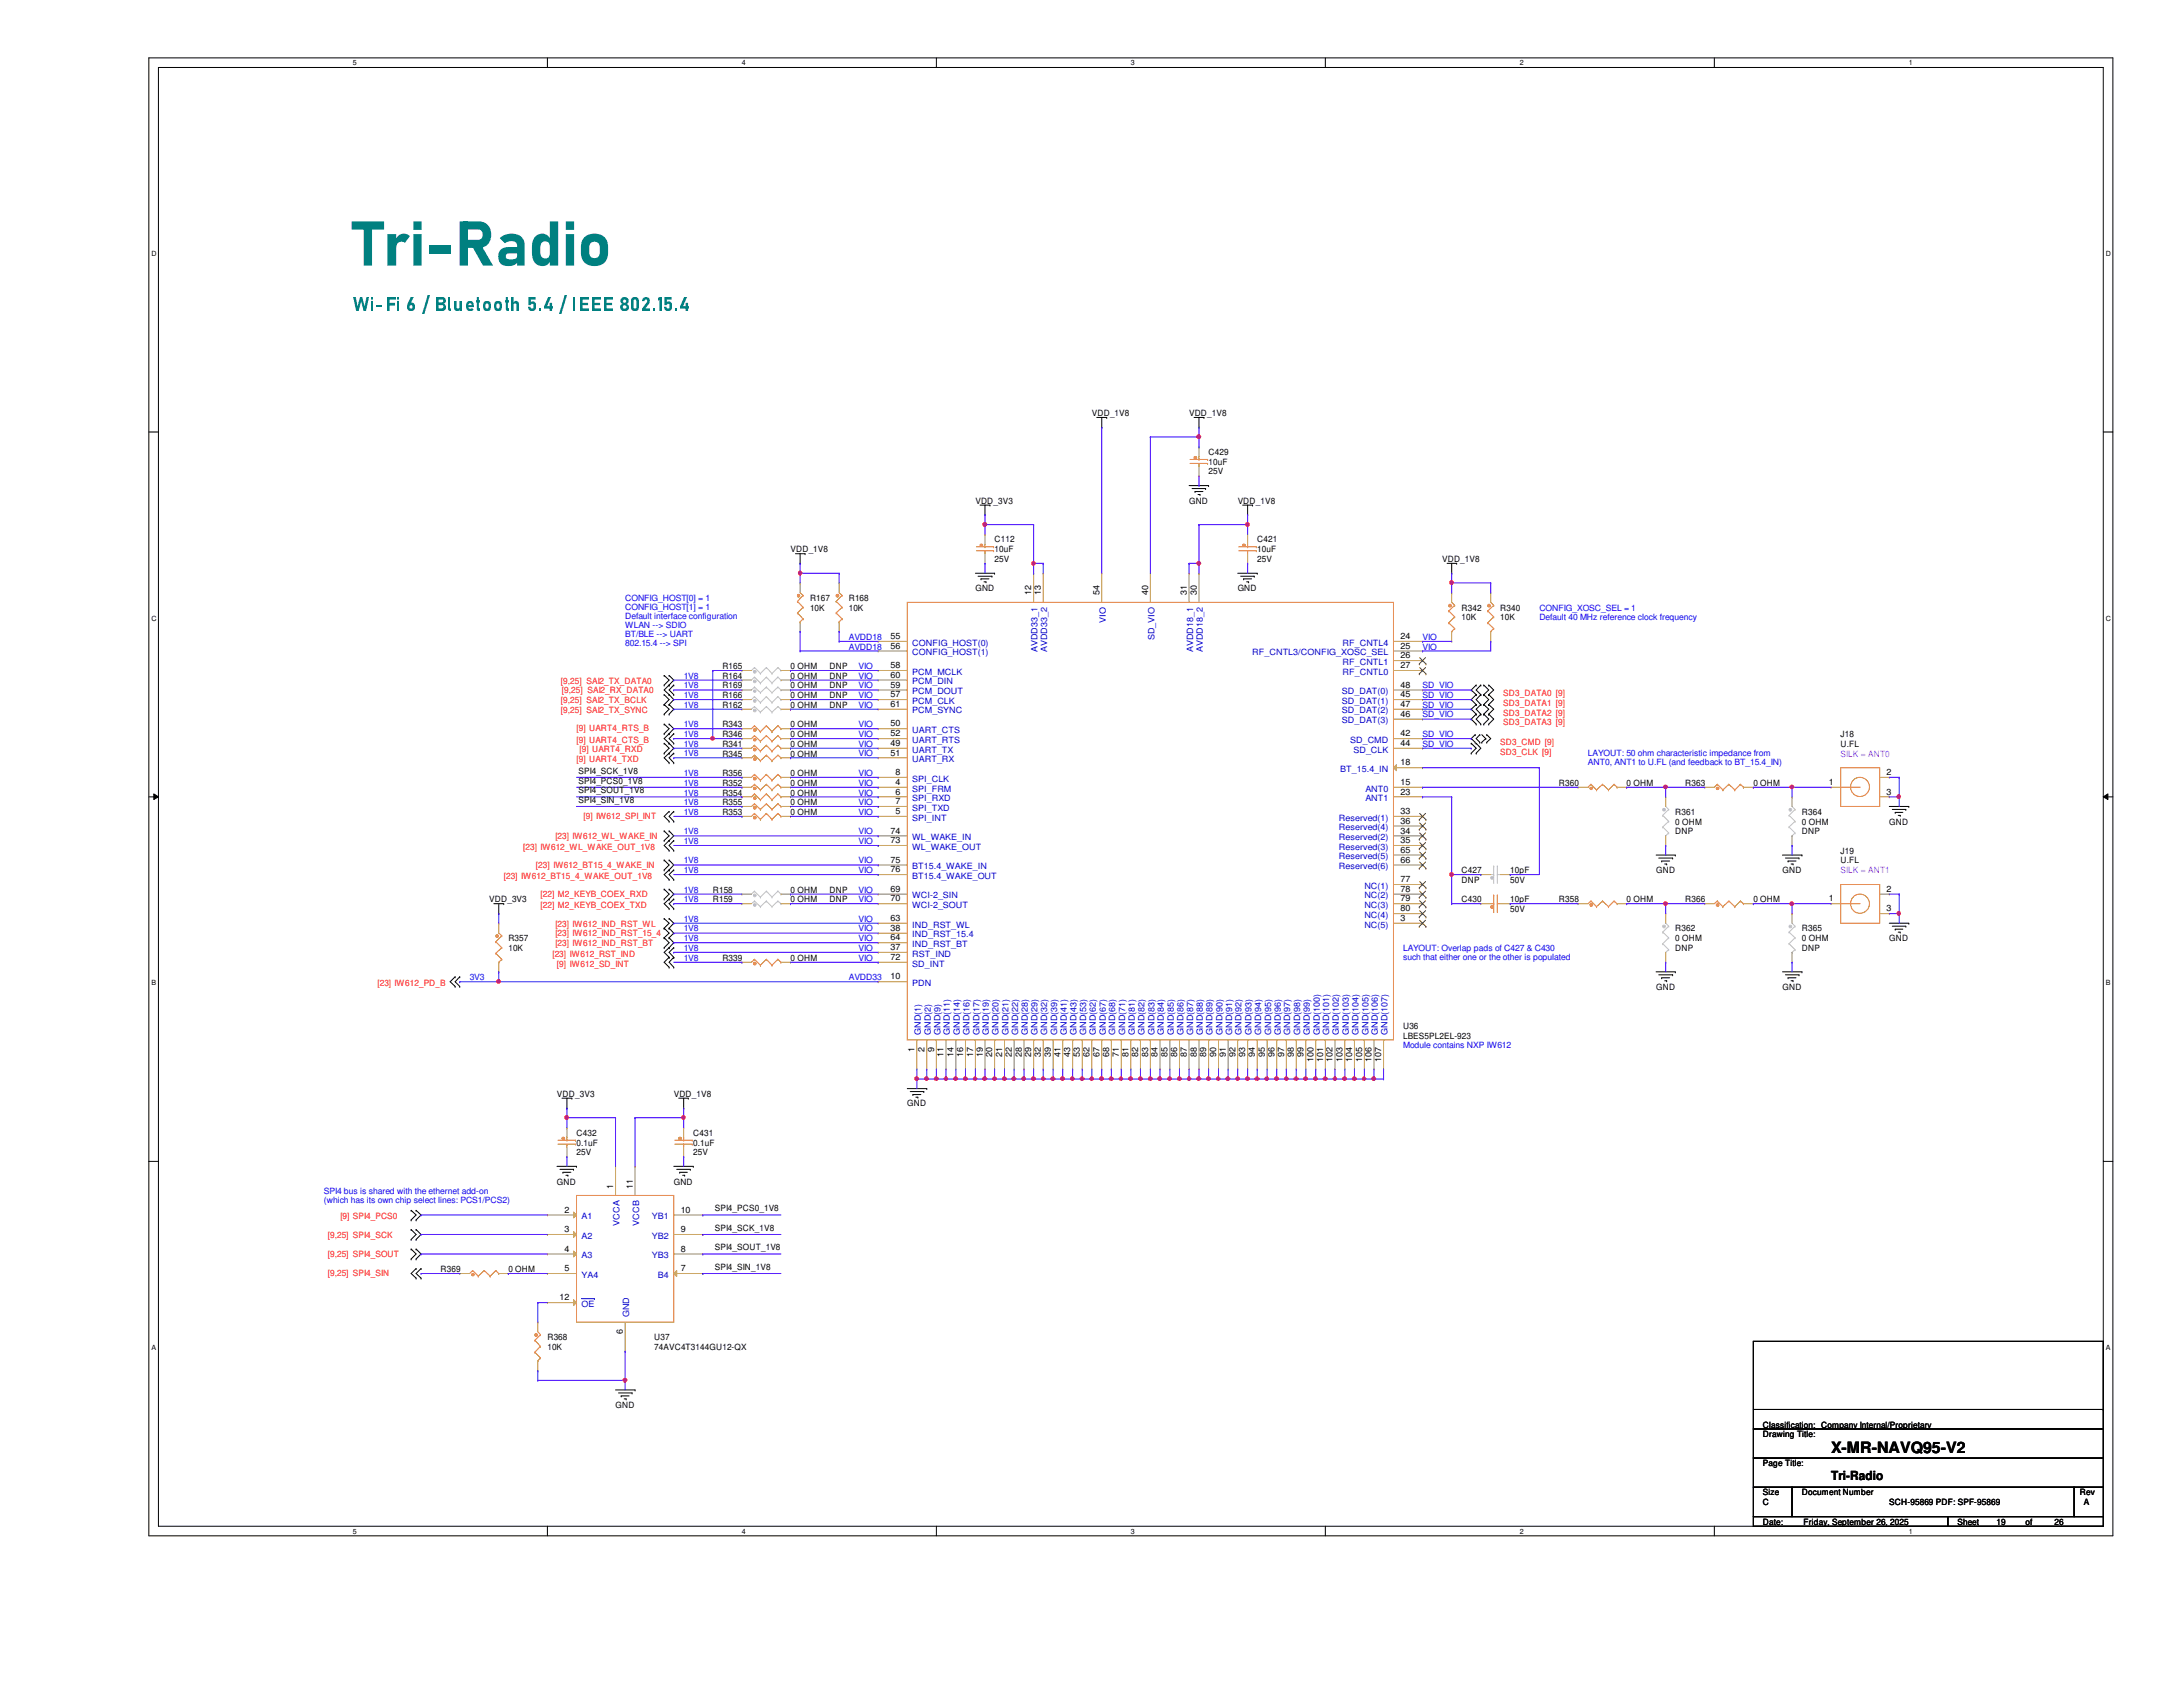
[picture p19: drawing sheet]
<svg xmlns="http://www.w3.org/2000/svg" width="279mm" height="216mm" viewBox="0 0 279 216" stroke-linecap="round" stroke-linejoin="round" font-family="sans-serif">
<defs><g id="words">
<text font-size="8" fill="#008080" x="45.2" y="34">Tri-Radio</text>
<text font-size="2.6" fill="#008080" x="45.2" y="39.8">Wi-Fi 6 / Bluetooth 5.4 / IEEE 802.15.4</text>
<text font-size="2" x="234.4" y="186">X-MR-NAVQ95-V2</text>
<text font-size="1.6" x="234.4" y="189.4">Tri-Radio</text>
<g font-size="1.1">
<text x="139.7" y="53.3">VDD_1V8</text>
<text x="152.2" y="53.3">VDD_1V8</text>
<text x="154.7" y="58.3">C429</text>
<text x="154.7" y="59.5">10uF</text>
<text x="124.8" y="64.5">VDD_3V3</text>
<text x="152.2" y="64.5">GND</text>
<text x="154.7" y="60.7">25V</text>
<text x="158.4" y="64.5">VDD_1V8</text>
<text x="101.2" y="70.7">VDD_1V8</text>
<text x="127.3" y="69.4">C112</text>
<text x="127.3" y="70.7">10uF</text>
<text x="127.3" y="71.9">25V</text>
<text x="160.9" y="69.4">C421</text>
<text x="160.9" y="70.7">10uF</text>
<text x="160.9" y="71.9">25V</text>
<text x="184.6" y="71.9">VDD_1V8</text>
<text x="103.7" y="76.9">R167</text>
<text x="108.6" y="76.9">R168</text>
<text x="124.8" y="75.6">GND</text>
<text x="132" y="76.2" transform="rotate(-90 132 76.2)">12</text>
<text x="133.2" y="76.2" transform="rotate(-90 133.2 76.2)">13</text>
<text x="140.7" y="76.2" transform="rotate(-90 140.7 76.2)">54</text>
<text x="146.9" y="76.2" transform="rotate(-90 146.9 76.2)">40</text>
<text x="151.9" y="76.2" transform="rotate(-90 151.9 76.2)">31</text>
<text x="153.2" y="76.2" transform="rotate(-90 153.2 76.2)">30</text>
<text x="158.4" y="75.6">GND</text>
<text x="103.7" y="78.1">10K</text>
<text x="108.6" y="78.1">10K</text>
<text x="114" y="81.8">55</text>
<text x="114" y="83">56</text>
<text x="179.2" y="83">25</text>
<text x="179.2" y="81.8">24</text>
<text x="187.1" y="78.1">R342</text>
<text x="187.1" y="79.4">10K</text>
<text x="192" y="78.1">R340</text>
<text x="192" y="79.4">10K</text>
<text x="92.5" y="89.4">R166</text>
<text x="92.5" y="86.9">R164</text>
<text x="92.5" y="85.6">R165</text>
<text x="92.5" y="88.1">R169</text>
<text x="101.2" y="89.4">0 OHM</text>
<text x="101.2" y="86.9">0 OHM</text>
<text x="101.2" y="85.6">0 OHM</text>
<text x="101.2" y="88.1">0 OHM</text>
<text x="106.2" y="89.4">DNP</text>
<text x="106.2" y="86.9">DNP</text>
<text x="106.2" y="85.6">DNP</text>
<text x="106.2" y="88.1">DNP</text>
<text x="114" y="89.2">57</text>
<text x="114" y="88">59</text>
<text x="114" y="86.7">60</text>
<text x="114" y="85.5">58</text>
<text x="179.2" y="85.5">27</text>
<text x="179.2" y="84.2">26</text>
<text x="179.2" y="88">48</text>
<text x="179.2" y="89.2">45</text>
<text x="92.5" y="95.6">R341</text>
<text x="92.5" y="90.6">R162</text>
<text x="92.5" y="93.1">R343</text>
<text x="92.5" y="94.3">R346</text>
<text x="101.2" y="95.6">0 OHM</text>
<text x="101.2" y="90.6">0 OHM</text>
<text x="101.2" y="93.1">0 OHM</text>
<text x="101.2" y="94.3">0 OHM</text>
<text x="106.2" y="90.6">DNP</text>
<text x="114" y="95.5">49</text>
<text x="114" y="93">50</text>
<text x="114" y="94.2">52</text>
<text x="114" y="90.5">61</text>
<text x="179.2" y="95.5">44</text>
<text x="179.2" y="94.2">42</text>
<text x="179.2" y="90.5">47</text>
<text x="179.2" y="91.7">46</text>
<text x="235.6" y="94.3">J18</text>
<text x="235.6" y="95.6">U.FL</text>
<text x="74" y="99">SPI4_SCK_1V8</text>
<text x="74" y="100.3">SPI4_PCS0_1V8</text>
<text x="74" y="101.5">SPI4_SOUT_1V8</text>
<text x="92.5" y="99.3">R356</text>
<text x="92.5" y="100.5">R352</text>
<text x="92.5" y="96.8">R345</text>
<text x="92.5" y="101.8">R354</text>
<text x="101.2" y="99.3">0 OHM</text>
<text x="101.2" y="100.5">0 OHM</text>
<text x="101.2" y="96.8">0 OHM</text>
<text x="101.2" y="101.8">0 OHM</text>
<text x="114" y="96.7">51</text>
<text x="114.6" y="99.2">8</text>
<text x="114.6" y="100.5">4</text>
<text x="114.6" y="101.7">6</text>
<text x="179.2" y="100.5">15</text>
<text x="179.2" y="98">18</text>
<text x="179.2" y="101.7">23</text>
<text x="199.5" y="100.5">R360</text>
<text x="208.2" y="100.5">0 OHM</text>
<text x="215.7" y="100.5">R363</text>
<text x="224.4" y="100.5">0 OHM</text>
<text x="234.1" y="100.5">1</text>
<text x="241.5" y="99.2">2</text>
<text x="241.5" y="101.7">3</text>
<text x="74" y="102.7">SPI4_SIN_1V8</text>
<text x="92.5" y="104.3">R353</text>
<text x="92.5" y="103">R355</text>
<text x="101.2" y="104.3">0 OHM</text>
<text x="101.2" y="103">0 OHM</text>
<text x="114" y="106.7">74</text>
<text x="114" y="107.9">73</text>
<text x="114.6" y="102.9">7</text>
<text x="114.6" y="104.2">5</text>
<text x="179.2" y="107.9">35</text>
<text x="179.2" y="106.7">34</text>
<text x="179.2" y="105.4">36</text>
<text x="179.2" y="104.2">33</text>
<text x="214.4" y="104.3">R361</text>
<text x="214.4" y="105.5">0 OHM</text>
<text x="214.4" y="106.8">DNP</text>
<text x="230.6" y="104.3">R364</text>
<text x="230.6" y="105.5">0 OHM</text>
<text x="230.6" y="106.8">DNP</text>
<text x="241.8" y="105.5">GND</text>
<text x="114" y="110.4">75</text>
<text x="114" y="111.6">76</text>
<text x="179.2" y="110.4">66</text>
<text x="179.2" y="109.1">65</text>
<text x="179.2" y="112.9">77</text>
<text x="187.1" y="111.8">C427</text>
<text x="187.1" y="113">DNP</text>
<text x="193.3" y="111.8">10pF</text>
<text x="193.3" y="113">50V</text>
<text x="212" y="111.8">GND</text>
<text x="228.1" y="111.8">GND</text>
<text x="235.6" y="109.3">J19</text>
<text x="235.6" y="110.5">U.FL</text>
<text x="62.6" y="115.5">VDD_3V3</text>
<text x="91.2" y="114.3">R158</text>
<text x="91.2" y="115.5">R159</text>
<text x="101.2" y="114.3">0 OHM</text>
<text x="101.2" y="115.5">0 OHM</text>
<text x="106.2" y="114.3">DNP</text>
<text x="106.2" y="115.5">DNP</text>
<text x="114" y="117.9">63</text>
<text x="114" y="119.1">38</text>
<text x="114" y="114.1">69</text>
<text x="114" y="115.4">70</text>
<text x="179.2" y="114.1">78</text>
<text x="179.2" y="116.6">80</text>
<text x="179.2" y="117.9">3</text>
<text x="179.2" y="115.4">79</text>
<text x="187.1" y="115.5">C430</text>
<text x="193.3" y="115.5">10pF</text>
<text x="193.3" y="116.7">50V</text>
<text x="199.5" y="115.5">R358</text>
<text x="208.2" y="115.5">0 OHM</text>
<text x="214.4" y="119.2">R362</text>
<text x="215.7" y="115.5">R366</text>
<text x="224.4" y="115.5">0 OHM</text>
<text x="230.6" y="119.2">R365</text>
<text x="234.1" y="115.4">1</text>
<text x="241.5" y="114.1">2</text>
<text x="241.5" y="116.6">3</text>
<text x="65.1" y="120.5">R357</text>
<text x="65.1" y="121.7">10K</text>
<text x="92.5" y="122.9">R339</text>
<text x="101.2" y="122.9">0 OHM</text>
<text x="114" y="120.4">64</text>
<text x="114" y="122.9">72</text>
<text x="114" y="121.6">37</text>
<text x="114" y="125.3">10</text>
<text x="214.4" y="120.5">0 OHM</text>
<text x="214.4" y="121.7">DNP</text>
<text x="230.6" y="120.5">0 OHM</text>
<text x="230.6" y="121.7">DNP</text>
<text x="241.8" y="120.5">GND</text>
<text x="179.6" y="131.7">U36</text>
<text x="212" y="126.7">GND</text>
<text x="228.1" y="126.7">GND</text>
<text x="117.1" y="134.6" transform="rotate(-90 117.1 134.6)">1</text>
<text x="118.3" y="134.6" transform="rotate(-90 118.3 134.6)">2</text>
<text x="119.5" y="134.6" transform="rotate(-90 119.5 134.6)">9</text>
<text x="120.8" y="135.3" transform="rotate(-90 120.8 135.3)">11</text>
<text x="122" y="135.3" transform="rotate(-90 122 135.3)">14</text>
<text x="123.3" y="135.3" transform="rotate(-90 123.3 135.3)">16</text>
<text x="124.5" y="135.3" transform="rotate(-90 124.5 135.3)">17</text>
<text x="125.8" y="135.3" transform="rotate(-90 125.8 135.3)">19</text>
<text x="127" y="135.3" transform="rotate(-90 127 135.3)">20</text>
<text x="128.3" y="135.3" transform="rotate(-90 128.3 135.3)">21</text>
<text x="129.5" y="135.3" transform="rotate(-90 129.5 135.3)">22</text>
<text x="130.8" y="135.3" transform="rotate(-90 130.8 135.3)">28</text>
<text x="132" y="135.3" transform="rotate(-90 132 135.3)">29</text>
<text x="133.2" y="135.3" transform="rotate(-90 133.2 135.3)">32</text>
<text x="134.5" y="135.3" transform="rotate(-90 134.5 135.3)">39</text>
<text x="135.7" y="135.3" transform="rotate(-90 135.7 135.3)">41</text>
<text x="137" y="135.3" transform="rotate(-90 137 135.3)">43</text>
<text x="138.2" y="135.3" transform="rotate(-90 138.2 135.3)">53</text>
<text x="139.4" y="135.3" transform="rotate(-90 139.4 135.3)">62</text>
<text x="140.7" y="135.3" transform="rotate(-90 140.7 135.3)">67</text>
<text x="141.9" y="135.3" transform="rotate(-90 141.9 135.3)">68</text>
<text x="143.2" y="135.3" transform="rotate(-90 143.2 135.3)">71</text>
<text x="144.4" y="135.3" transform="rotate(-90 144.4 135.3)">81</text>
<text x="145.7" y="135.3" transform="rotate(-90 145.7 135.3)">82</text>
<text x="146.9" y="135.3" transform="rotate(-90 146.9 135.3)">83</text>
<text x="148.2" y="135.3" transform="rotate(-90 148.2 135.3)">84</text>
<text x="149.4" y="135.3" transform="rotate(-90 149.4 135.3)">85</text>
<text x="150.7" y="135.3" transform="rotate(-90 150.7 135.3)">86</text>
<text x="151.9" y="135.3" transform="rotate(-90 151.9 135.3)">87</text>
<text x="153.2" y="135.3" transform="rotate(-90 153.2 135.3)">88</text>
<text x="154.4" y="135.3" transform="rotate(-90 154.4 135.3)">89</text>
<text x="155.7" y="135.3" transform="rotate(-90 155.7 135.3)">90</text>
<text x="156.9" y="135.3" transform="rotate(-90 156.9 135.3)">91</text>
<text x="158.1" y="135.3" transform="rotate(-90 158.1 135.3)">92</text>
<text x="159.4" y="135.3" transform="rotate(-90 159.4 135.3)">93</text>
<text x="160.6" y="135.3" transform="rotate(-90 160.6 135.3)">94</text>
<text x="161.9" y="135.3" transform="rotate(-90 161.9 135.3)">95</text>
<text x="163.1" y="135.3" transform="rotate(-90 163.1 135.3)">96</text>
<text x="164.3" y="135.3" transform="rotate(-90 164.3 135.3)">97</text>
<text x="165.6" y="135.3" transform="rotate(-90 165.6 135.3)">98</text>
<text x="166.8" y="135.3" transform="rotate(-90 166.8 135.3)">99</text>
<text x="168.1" y="135.9" transform="rotate(-90 168.1 135.9)">100</text>
<text x="169.3" y="135.9" transform="rotate(-90 169.3 135.9)">101</text>
<text x="170.6" y="135.9" transform="rotate(-90 170.6 135.9)">102</text>
<text x="171.8" y="135.9" transform="rotate(-90 171.8 135.9)">103</text>
<text x="173.1" y="135.9" transform="rotate(-90 173.1 135.9)">104</text>
<text x="174.3" y="135.9" transform="rotate(-90 174.3 135.9)">105</text>
<text x="175.6" y="135.9" transform="rotate(-90 175.6 135.9)">106</text>
<text x="176.8" y="135.9" transform="rotate(-90 176.8 135.9)">107</text>
<text x="179.6" y="132.9">LBES5PL2EL-923</text>
<text x="71.3" y="140.4">VDD_3V3</text>
<text x="86.2" y="140.4">VDD_1V8</text>
<text x="116.1" y="141.6">GND</text>
<text x="73.8" y="145.4">C432</text>
<text x="73.8" y="146.6">0.1uF</text>
<text x="73.8" y="147.8">25V</text>
<text x="88.7" y="145.4">C431</text>
<text x="88.7" y="146.6">0.1uF</text>
<text x="88.7" y="147.8">25V</text>
<text x="71.3" y="151.6">GND</text>
<text x="72.3" y="155.2">2</text>
<text x="78.5" y="152.1" transform="rotate(-90 78.5 152.1)">1</text>
<text x="81" y="152.1" transform="rotate(-90 81 152.1)">11</text>
<text x="86.2" y="151.6">GND</text>
<text x="87.1" y="155.2">10</text>
<text x="91.5" y="155">SPI4_PCS0_1V8</text>
<text x="72.3" y="157.7">3</text>
<text x="72.3" y="160.2">4</text>
<text x="87.1" y="160.2">8</text>
<text x="87.1" y="157.7">9</text>
<text x="91.5" y="157.5">SPI4_SCK_1V8</text>
<text x="91.5" y="160">SPI4_SOUT_1V8</text>
<text x="56.4" y="162.8">R369</text>
<text x="65.1" y="162.8">0 OHM</text>
<text x="71.6" y="166.4">12</text>
<text x="72.3" y="162.7">5</text>
<text x="87.1" y="162.7">7</text>
<text x="91.5" y="162.5">SPI4_SIN_1V8</text>
<text x="70.1" y="171.5">R368</text>
<text x="70.1" y="172.7">10K</text>
<text x="79.7" y="170.7" transform="rotate(-90 79.7 170.7)">6</text>
<text x="83.7" y="172.7">74AVC4T3144GU12-QX</text>
<text x="83.7" y="171.5">U37</text>
<text x="78.8" y="180.2">GND</text>
<text x="225.6" y="183.9">Drawing Title:</text>
<text x="225.6" y="182.7">Classification: Company Internal/Proprietary</text>
<text x="225.6" y="187.7">Page Title:</text>
<text x="225.6" y="191.4">Size</text>
<text x="230.6" y="191.4">Document Number</text>
<text x="266.2" y="191.4">Rev</text>
<text x="225.6" y="195.2">Date:</text>
<text x="225.6" y="192.7">C</text>
<text x="230.8" y="195.2">Friday, September 26, 2025</text>
<text x="241.8" y="192.7">SCH-95869 PDF: SPF-95869</text>
<text x="250.5" y="195.2">Sheet</text>
<text x="255.5" y="195.2">19</text>
<text x="259.2" y="195.2">of</text>
<text x="263" y="195.2">26</text>
<text x="266.7" y="192.7">A</text>
</g>
<g font-size="1.1" fill="#00f">
<text x="80" y="76.9">CONFIG_HOST[0] = 1</text>
<text x="80" y="78.1">CONFIG_HOST[1] = 1</text>
<text x="80" y="79.2">Default interface configuration</text>
<text x="80" y="80.3">WLAN --&gt; SDIO</text>
<text x="80" y="81.5">BT/BLE --&gt; UART</text>
<text x="80" y="82.6">802.15.4 --&gt; SPI</text>
<text x="108.6" y="81.9">AVDD18</text>
<text x="108.6" y="83.1">AVDD18</text>
<text x="182.1" y="81.9">VIO</text>
<text x="182.1" y="83.1">VIO</text>
<text x="197" y="78.1">CONFIG_XOSC_SEL = 1</text>
<text x="197" y="79.3">Default 40 MHz reference clock frequency</text>
<text x="87.5" y="86.9">1V8</text>
<text x="87.5" y="88.1">1V8</text>
<text x="87.5" y="89.4">1V8</text>
<text x="109.9" y="89.4">VIO</text>
<text x="109.9" y="88.1">VIO</text>
<text x="109.9" y="86.9">VIO</text>
<text x="109.9" y="85.6">VIO</text>
<text x="182.1" y="88.1">SD_VIO</text>
<text x="182.1" y="89.4">SD_VIO</text>
<text x="87.5" y="90.6">1V8</text>
<text x="87.5" y="93.1">1V8</text>
<text x="87.5" y="94.3">1V8</text>
<text x="87.5" y="95.6">1V8</text>
<text x="109.9" y="95.6">VIO</text>
<text x="109.9" y="94.3">VIO</text>
<text x="109.9" y="93.1">VIO</text>
<text x="109.9" y="90.6">VIO</text>
<text x="182.1" y="90.6">SD_VIO</text>
<text x="182.1" y="91.8">SD_VIO</text>
<text x="182.1" y="94.3">SD_VIO</text>
<text x="182.1" y="95.6">SD_VIO</text>
<text x="87.5" y="96.8">1V8</text>
<text x="87.5" y="99.3">1V8</text>
<text x="87.5" y="100.5">1V8</text>
<text x="87.5" y="101.8">1V8</text>
<text x="109.9" y="101.8">VIO</text>
<text x="109.9" y="100.5">VIO</text>
<text x="109.9" y="99.3">VIO</text>
<text x="109.9" y="96.8">VIO</text>
<text x="203.2" y="96.8">LAYOUT: 50 ohm characteristic impedance from</text>
<text x="203.2" y="98">ANT0, ANT1 to U.FL (and feedback to BT_15.4_IN)</text>
<text x="87.5" y="103">1V8</text>
<text x="87.5" y="104.3">1V8</text>
<text x="87.5" y="106.8">1V8</text>
<text x="109.9" y="106.8">VIO</text>
<text x="109.9" y="104.3">VIO</text>
<text x="109.9" y="103">VIO</text>
<text x="87.5" y="108">1V8</text>
<text x="87.5" y="110.5">1V8</text>
<text x="87.5" y="111.8">1V8</text>
<text x="109.9" y="111.8">VIO</text>
<text x="109.9" y="110.5">VIO</text>
<text x="109.9" y="108">VIO</text>
<text x="87.5" y="114.3">1V8</text>
<text x="87.5" y="115.5">1V8</text>
<text x="87.5" y="118">1V8</text>
<text x="87.5" y="119.2">1V8</text>
<text x="109.9" y="119.2">VIO</text>
<text x="109.9" y="118">VIO</text>
<text x="109.9" y="115.5">VIO</text>
<text x="109.9" y="114.3">VIO</text>
<text x="60.1" y="125.4">3V3</text>
<text x="87.5" y="120.5">1V8</text>
<text x="87.5" y="121.7">1V8</text>
<text x="87.5" y="122.9">1V8</text>
<text x="108.6" y="125.4">AVDD33</text>
<text x="109.9" y="121.7">VIO</text>
<text x="109.9" y="120.5">VIO</text>
<text x="109.9" y="122.9">VIO</text>
<text x="179.6" y="121.7">LAYOUT: Overlap pads of C427 &amp; C430</text>
<text x="179.6" y="122.9">such that either one or the other is populated</text>
<text x="179.6" y="134.2">Module contains NXP IW612</text>
<text x="41.4" y="152.8">SPI4 bus is shared with the ethernet add-on</text>
<text x="41.4" y="154">(which has its own chip select lines: PCS1/PCS2)</text>
</g>
<g font-size="1.1" fill="#00c">
<text x="116.8" y="82.6">CONFIG_HOST(0)</text>
<text x="116.8" y="83.9">CONFIG_HOST(1)</text>
<text x="132.8" y="83.5" transform="rotate(-90 132.8 83.5)">AVDD33_1</text>
<text x="134" y="83.5" transform="rotate(-90 134 83.5)">AVDD33_2</text>
<text x="141.5" y="79.7" transform="rotate(-90 141.5 79.7)">VIO</text>
<text x="147.7" y="82" transform="rotate(-90 147.7 82)">SD_VIO</text>
<text x="152.7" y="83.5" transform="rotate(-90 152.7 83.5)">AVDD18_1</text>
<text x="154" y="83.5" transform="rotate(-90 154 83.5)">AVDD18_2</text>
<text x="160.3" y="83.9">RF_CNTL3/CONFIG_XOSC_SEL</text>
<text x="171.8" y="82.6">RF_CNTL4</text>
<text x="116.8" y="88.9">PCM_DOUT</text>
<text x="116.8" y="87.6">PCM_DIN</text>
<text x="116.8" y="86.4">PCM_MCLK</text>
<text x="171.7" y="88.9">SD_DAT(0)</text>
<text x="171.8" y="86.4">RF_CNTL0</text>
<text x="171.8" y="85.1">RF_CNTL1</text>
<text x="116.8" y="93.8">UART_CTS</text>
<text x="116.8" y="95.1">UART_RTS</text>
<text x="116.8" y="90.1">PCM_CLK</text>
<text x="116.8" y="91.3">PCM_SYNC</text>
<text x="171.7" y="90.1">SD_DAT(1)</text>
<text x="171.7" y="91.3">SD_DAT(2)</text>
<text x="171.7" y="92.6">SD_DAT(3)</text>
<text x="172.8" y="95.1">SD_CMD</text>
<text x="116.8" y="97.5">UART_RX</text>
<text x="116.8" y="96.3">UART_TX</text>
<text x="116.8" y="100">SPI_CLK</text>
<text x="116.8" y="101.3">SPI_FRM</text>
<text x="171.5" y="98.8">BT_15.4_IN</text>
<text x="173.2" y="96.3">SD_CLK</text>
<text x="174.8" y="101.3">ANT0</text>
<text x="116.8" y="102.5">SPI_RXD</text>
<text x="116.8" y="103.8">SPI_TXD</text>
<text x="116.8" y="105">SPI_INT</text>
<text x="116.8" y="107.5">WL_WAKE_IN</text>
<text x="171.4" y="107.5">Reserved(2)</text>
<text x="171.4" y="106.3">Reserved(4)</text>
<text x="171.4" y="105">Reserved(1)</text>
<text x="174.8" y="102.5">ANT1</text>
<text x="116.8" y="108.8">WL_WAKE_OUT</text>
<text x="116.8" y="111.3">BT15.4_WAKE_IN</text>
<text x="116.8" y="112.5">BT15.4_WAKE_OUT</text>
<text x="171.4" y="111.3">Reserved(6)</text>
<text x="171.4" y="110">Reserved(5)</text>
<text x="171.4" y="108.8">Reserved(3)</text>
<text x="174.6" y="113.7">NC(1)</text>
<text x="116.8" y="118.7">IND_RST_WL</text>
<text x="116.8" y="120">IND_RST_15.4</text>
<text x="116.8" y="115">WCI-2_SIN</text>
<text x="116.8" y="116.2">WCI-2_SOUT</text>
<text x="174.6" y="115">NC(2)</text>
<text x="174.6" y="117.5">NC(4)</text>
<text x="174.6" y="118.7">NC(5)</text>
<text x="174.6" y="116.2">NC(3)</text>
<text x="116.8" y="121.2">IND_RST_BT</text>
<text x="116.8" y="123.7">SD_INT</text>
<text x="116.8" y="122.4">RST_IND</text>
<text x="116.8" y="126.2">PDN</text>
<text x="117.9" y="132.5" transform="rotate(-90 117.9 132.5)">GND(1)</text>
<text x="119.1" y="132.5" transform="rotate(-90 119.1 132.5)">GND(2)</text>
<text x="120.4" y="132.5" transform="rotate(-90 120.4 132.5)">GND(9)</text>
<text x="121.6" y="132.5" transform="rotate(-90 121.6 132.5)">GND(11)</text>
<text x="122.9" y="132.5" transform="rotate(-90 122.9 132.5)">GND(14)</text>
<text x="124.1" y="132.5" transform="rotate(-90 124.1 132.5)">GND(16)</text>
<text x="125.3" y="132.5" transform="rotate(-90 125.3 132.5)">GND(17)</text>
<text x="126.6" y="132.5" transform="rotate(-90 126.6 132.5)">GND(19)</text>
<text x="127.8" y="132.5" transform="rotate(-90 127.8 132.5)">GND(20)</text>
<text x="129.1" y="132.5" transform="rotate(-90 129.1 132.5)">GND(21)</text>
<text x="130.3" y="132.5" transform="rotate(-90 130.3 132.5)">GND(22)</text>
<text x="131.6" y="132.5" transform="rotate(-90 131.6 132.5)">GND(28)</text>
<text x="132.8" y="132.5" transform="rotate(-90 132.8 132.5)">GND(29)</text>
<text x="134" y="132.5" transform="rotate(-90 134 132.5)">GND(32)</text>
<text x="135.3" y="132.5" transform="rotate(-90 135.3 132.5)">GND(39)</text>
<text x="136.5" y="132.5" transform="rotate(-90 136.5 132.5)">GND(41)</text>
<text x="137.8" y="132.5" transform="rotate(-90 137.8 132.5)">GND(43)</text>
<text x="139" y="132.5" transform="rotate(-90 139 132.5)">GND(53)</text>
<text x="140.3" y="132.5" transform="rotate(-90 140.3 132.5)">GND(62)</text>
<text x="141.5" y="132.5" transform="rotate(-90 141.5 132.5)">GND(67)</text>
<text x="142.7" y="132.5" transform="rotate(-90 142.7 132.5)">GND(68)</text>
<text x="144" y="132.5" transform="rotate(-90 144 132.5)">GND(71)</text>
<text x="145.2" y="132.5" transform="rotate(-90 145.2 132.5)">GND(81)</text>
<text x="146.5" y="132.5" transform="rotate(-90 146.5 132.5)">GND(82)</text>
<text x="147.7" y="132.5" transform="rotate(-90 147.7 132.5)">GND(83)</text>
<text x="149" y="132.5" transform="rotate(-90 149 132.5)">GND(84)</text>
<text x="150.2" y="132.5" transform="rotate(-90 150.2 132.5)">GND(85)</text>
<text x="151.5" y="132.5" transform="rotate(-90 151.5 132.5)">GND(86)</text>
<text x="152.7" y="132.5" transform="rotate(-90 152.7 132.5)">GND(87)</text>
<text x="154" y="132.5" transform="rotate(-90 154 132.5)">GND(88)</text>
<text x="155.2" y="132.5" transform="rotate(-90 155.2 132.5)">GND(89)</text>
<text x="156.5" y="132.5" transform="rotate(-90 156.5 132.5)">GND(90)</text>
<text x="157.7" y="132.5" transform="rotate(-90 157.7 132.5)">GND(91)</text>
<text x="158.9" y="132.5" transform="rotate(-90 158.9 132.5)">GND(92)</text>
<text x="160.2" y="132.5" transform="rotate(-90 160.2 132.5)">GND(93)</text>
<text x="161.4" y="132.5" transform="rotate(-90 161.4 132.5)">GND(94)</text>
<text x="162.7" y="132.5" transform="rotate(-90 162.7 132.5)">GND(95)</text>
<text x="163.9" y="132.5" transform="rotate(-90 163.9 132.5)">GND(96)</text>
<text x="165.1" y="132.5" transform="rotate(-90 165.1 132.5)">GND(97)</text>
<text x="166.4" y="132.5" transform="rotate(-90 166.4 132.5)">GND(98)</text>
<text x="167.6" y="132.5" transform="rotate(-90 167.6 132.5)">GND(99)</text>
<text x="168.9" y="132.5" transform="rotate(-90 168.9 132.5)">GND(100)</text>
<text x="170.1" y="132.5" transform="rotate(-90 170.1 132.5)">GND(101)</text>
<text x="171.4" y="132.5" transform="rotate(-90 171.4 132.5)">GND(102)</text>
<text x="172.6" y="132.5" transform="rotate(-90 172.6 132.5)">GND(103)</text>
<text x="173.9" y="132.5" transform="rotate(-90 173.9 132.5)">GND(104)</text>
<text x="175.1" y="132.5" transform="rotate(-90 175.1 132.5)">GND(105)</text>
<text x="176.4" y="132.5" transform="rotate(-90 176.4 132.5)">GND(106)</text>
<text x="177.6" y="132.5" transform="rotate(-90 177.6 132.5)">GND(107)</text>
<text x="74.4" y="156">A1</text>
<text x="74.4" y="158.5">A2</text>
<text x="74.4" y="161">A3</text>
<text x="79.3" y="156.8" transform="rotate(-90 79.3 156.8)">VCCA</text>
<text x="81.8" y="156.8" transform="rotate(-90 81.8 156.8)">VCCB</text>
<text x="83.4" y="161">YB3</text>
<text x="83.4" y="158.5">YB2</text>
<text x="83.4" y="156">YB1</text>
<text x="74.4" y="163.5">YA4</text>
<text x="74.4" y="167.3">OE</text>
<text x="84.2" y="163.5">B4</text>
<text x="80.5" y="168.6" transform="rotate(-90 80.5 168.6)">GND</text>
</g>
<g font-size="1.1" fill="#f00">
<text x="71.8" y="87.5">[9,25] SAI2_TX_DATA0</text>
<text x="71.8" y="90">[9,25] SAI2_TX_BCLK</text>
<text x="71.9" y="88.7">[9,25] SAI2_RX_DATA0</text>
<text x="192.4" y="89.1">SD3_DATA0 [9]</text>
<text x="71.8" y="91.2">[9,25] SAI2_TX_SYNC</text>
<text x="73.8" y="93.6">[9] UART4_RTS_B</text>
<text x="73.8" y="95.1">[9] UART4_CTS_B</text>
<text x="192" y="95.3">SD3_CMD [9]</text>
<text x="192.4" y="90.3">SD3_DATA1 [9]</text>
<text x="192.4" y="91.6">SD3_DATA2 [9]</text>
<text x="192.4" y="92.8">SD3_DATA3 [9]</text>
<text x="73.8" y="97.6">[9] UART4_TXD</text>
<text x="74.2" y="96.2">[9] UART4_RXD</text>
<text x="192" y="96.6">SD3_CLK [9]</text>
<text x="71.1" y="107.4">[23] IW612_WL_WAKE_IN</text>
<text x="74.7" y="104.8">[9] IW612_SPI_INT</text>
<text x="64.5" y="112.5">[23] IW612_BT15_4_WAKE_OUT_1V8</text>
<text x="67" y="108.8">[23] IW612_WL_WAKE_OUT_1V8</text>
<text x="68.6" y="111.1">[23] IW612_BT15_4_WAKE_IN</text>
<text x="69.2" y="114.8">[22] M2_KEYB_COEX_RXD</text>
<text x="69.2" y="116.2">[22] M2_KEYB_COEX_TXD</text>
<text x="71.1" y="119.8">[23] IW612_IND_RST_15_4</text>
<text x="71.1" y="118.6">[23] IW612_IND_RST_WL</text>
<text x="70.7" y="122.5">[23] IW612_RST_IND</text>
<text x="71.1" y="121.1">[23] IW612_IND_RST_BT</text>
<text x="71.3" y="123.7">[9] IW612_SD_INT</text>
<text x="48.3" y="126.2">[23] IW612_PD_B</text>
<text x="43.6" y="156">[9] SPI4_PCS0</text>
<text x="42" y="160.9">[9,25] SPI4_SOUT</text>
<text x="42" y="158.4">[9,25] SPI4_SCK</text>
<text x="42" y="163.3">[9,25] SPI4_SIN</text>
</g>
<g font-size="1.1" fill="#f0f">
<text x="235.6" y="96.8">SILK = ANT0</text>
<text x="235.6" y="111.8">SILK = ANT1</text>
</g>
<g font-size=".9">
<text x="45.2" y="8.3">5</text>
<text x="95" y="8.3">4</text>
<text x="144.7" y="8.3">3</text>
<text x="194.5" y="8.3">2</text>
<text x="244.3" y="8.3">1</text>
<text x="19.4" y="32.8">D</text>
<text x="269.5" y="32.8">D</text>
<text x="19.4" y="79.4">C</text>
<text x="269.5" y="79.4">C</text>
<text x="19.4" y="126.1">B</text>
<text x="269.5" y="126.1">B</text>
<text x="19.4" y="172.8">A</text>
<text x="269.5" y="172.8">A</text>
<text x="45.2" y="196.3">5</text>
<text x="95" y="196.3">4</text>
<text x="144.7" y="196.3">3</text>
<text x="194.5" y="196.3">2</text>
<text x="244.3" y="196.3">1</text>
</g>
</g></defs>
<path d="M19.1 7.4h251.3v189.2h-251.3zM20.3 8.6h248.9v186.7h-248.9z" fill="none" stroke="#000" stroke-width=".13"/>
<g fill="#fff">
<path d="M45.2 7.5h.5v1.1h-.5z"/>
<path d="M45.2 195.5h.5v1h-.5z"/>
</g>
<path d="M70.1 7.4v1.2M70.1 195.3v1.3" fill="none" stroke="#000" stroke-width=".13"/>
<g fill="#fff">
<path d="M95 7.5h.5v1.1h-.5z"/>
<path d="M95 195.5h.5v1h-.5z"/>
</g>
<path d="M119.8 7.4v1.2M119.8 195.3v1.3" fill="none" stroke="#000" stroke-width=".13"/>
<g fill="#fff">
<path d="M144.7 7.5h.5v1.1h-.5z"/>
<path d="M144.7 195.5h.5v1h-.5z"/>
</g>
<path d="M169.6 7.4v1.2M169.6 195.3v1.3" fill="none" stroke="#000" stroke-width=".13"/>
<g fill="#fff">
<path d="M194.5 7.5h.5v1.1h-.5z"/>
<path d="M194.5 195.5h.5v1h-.5z"/>
</g>
<path d="M219.4 7.4v1.2M219.4 195.3v1.3" fill="none" stroke="#000" stroke-width=".13"/>
<g fill="#fff">
<path d="M244.3 7.5h.5v1.1h-.5z"/>
<path d="M244.3 195.5h.5v1h-.5z"/>
<path d="M19.4 32h.6v1h-.6z"/>
<path d="M269.5 32h.7v1h-.7z"/>
<path d="M19.4 78.6h.6v1h-.6z"/>
<path d="M269.5 78.6h.7v1h-.7z"/>
</g>
<path d="M19.1 55.3h1.2M269.2 55.3h1.2" fill="none" stroke="#000" stroke-width=".13"/>
<g fill="#fff">
<path d="M19.4 125.3h.6v1h-.6z"/>
<path d="M269.5 125.3h.6v1h-.6z"/>
</g>
<path d="M19.1 102h1.2M19.7 101.6l.6 .4-.6 .3zM269.2 102l.6-.4v.7zM269.2 102h1.2" fill="none" stroke="#000" stroke-width=".13"/>
<path d="M19.7 101.6l.6 .4-.6 .3zM269.2 102l.6-.4v.7z" fill="#000"/>
<g fill="#fff">
<path d="M19.4 172h.5v1h-.5z"/>
<path d="M269.5 172h.6v1h-.6z"/>
</g>
<g fill="none" stroke="#000" stroke-width=".13">
<path d="M140.4 53.4h1.2M141 54.7h.1M141 53.4v1.3M141.6 53.4h.1M152.8 53.4h1.3M153.5 54.7h.1M153.5 53.4v1.3M154.1 53.4h.1M101.8 70.9h1.2M102.4 72.1h.1M102.4 70.9v1.2M103 70.9h.1"/>
<path d="M124.8 73.4h2.5M125.2 73.7h1.8M125.4 64.6h1.3M125.6 74.1h.1M125.6 74.1h1M125.9 74.5h.3M126.1 65.9h.1M126.1 64.6v1.3M126.2 74.5h.1M126.7 64.6h.1M127 73.7h.1M127.3 73.4h.1"/>
<path d="M152.2 62.1h2.5M152.6 62.5h1.7M153 62.9h.1M153 62.9h1M153.3 63.3h.3M153.6 63.3h.1M154.3 62.5h.1M154.7 62.1h.1M158.4 73.4h2.5M158.8 73.7h1.7M159 64.6h1.3M159.2 74.1h.1"/>
<path d="M159.2 74.1h1M159.6 74.5h.2M159.7 65.9h.1M159.7 64.6v1.3M159.8 74.5h.1M160.3 64.6h.1M160.5 73.7h.1M160.9 73.4h.1M185.2 72.1h1.2M185.8 73.4h.1M185.8 72.1v1.3M186.4 72.1h.1"/>
<path d="M85 92.7h.1M85 93.9h.1M85 96.4h.1M85 95.1h.1M85 86.4h.1M85 87.7h.1M85 90.2h.1M85 91.4h.1M85 88.9h.1M85 92.7l.6 .6-.6 .6M85 95.1l.6 .7-.6 .6M85 86.4l.6 .6-.6 .7"/>
<path d="M85 90.2l.6 .6-.6 .6M85 88.9l.6 .6-.6 .7M85.6 93.9h.1M85.6 92.7h.1M85.6 95.1h.1M85.6 96.4h.1M85.6 97.6h.1M85.6 87.7h.1M85.6 86.4h.1M85.6 88.9h.1M85.6 91.4h.1M85.6 90.2h.1"/>
<path d="M85.6 92.7l.6 .6-.6 .6M85.6 93.9l-.6 .6 .6 .6M85.6 95.1l.6 .7-.6 .6M85.6 96.4l-.6 .6 .6 .6M85.6 86.4l.6 .6-.6 .7M85.6 87.7l-.6 .6 .6 .6M85.6 90.2l.6 .6-.6 .6M85.6 88.9l.6 .6-.6 .7M86.2 93.9h.1M86.2 95.1h.1M86.2 96.4h.1M86.2 97.6h.1"/>
<path d="M86.2 88.9h.1M86.2 87.7h.1M86.2 93.9l-.6 .6 .6 .6M86.2 96.4l-.6 .6 .6 .6M86.2 87.7l-.6 .6 .6 .6M188.3 96.4h.1M188.3 95.1h.1M188.3 95.1l.6 .7-.6 .6M188.8 95h.1M188.8 94h.1M188.8 94l-.5 .5 .5 .5M188.9 88.9h.1"/>
<path d="M188.9 87.7h.1M188.9 90.2h.1M188.9 91.4h.1M188.9 92.7h.1M188.9 96.4h.1M188.9 95.1h.1M188.9 87.7l-.6 .6 .6 .6M188.9 88.9l-.6 .6 .6 .7M188.9 90.2l-.6 .6 .6 .6M188.9 91.4l-.6 .6 .6 .7M188.9 95.1l.6 .7-.6 .6M189.4 95h.1"/>
<path d="M189.4 94h.1M189.4 94l-.5 .5 .5 .5M189.5 87.7h.1M189.5 88.9h.1M189.5 90.2h.1M189.5 91.4h.1M189.5 92.7h.1M189.5 87.7l-.6 .6 .6 .6M189.5 88.9l-.6 .6 .6 .7M189.5 90.2l-.6 .6 .6 .6M189.5 91.4l-.6 .6 .6 .7M189.7 95h.1"/>
<path d="M189.7 94l.5 .5M189.9 87.7h.1M189.9 88.9h.1M189.9 90.2h.1M189.9 91.4h.1M189.9 92.7h.1M189.9 87.7l.6 .6-.6 .6M189.9 88.9l.6 .6-.6 .7M189.9 90.2l.6 .6-.6 .6M189.9 91.4l.6 .6-.6 .7M190.2 94.5h.1M190.2 94.5l-.5 .5"/>
<path d="M190.3 94h.1M190.3 95h.1M190.3 94l.5 .5-.5 .5M190.5 88.9h.1M190.5 87.7h.1M190.5 90.2h.1M190.5 91.4h.1M190.5 92.7h.1M190.5 87.7l.7 .6-.7 .6M190.5 88.9l.7 .6-.7 .7M190.5 90.2l.7 .6-.7 .6M190.5 91.4l.7 .6-.7 .7"/>
<path d="M63.2 115.7h1.3M63.8 116.9h.1M63.8 115.7v1.2M64.5 115.7h.1M85 107.6h.1M85 106.3h.1M85 111.3h.1M85 110.1h.1M85 118.8h.1M85 117.6h.1M85 115.1h.1M85 113.8h.1"/>
<path d="M85 106.3l.6 .7-.6 .6M85 110.1l.6 .6-.6 .6M85 117.6l.6 .6-.6 .6M85 118.8l.6 .6-.6 .6M85 113.8l.6 .6-.6 .7M85.6 103.8h.1M85.6 105.1h.1M85.6 107.6h.1M85.6 108.8h.1M85.6 111.3h.1M85.6 112.6h.1M85.6 106.3h.1"/>
<path d="M85.6 110.1h.1M85.6 117.6h.1M85.6 118.8h.1M85.6 113.8h.1M85.6 115.1h.1M85.6 116.3h.1M85.6 103.8l-.6 .7 .6 .6M85.6 106.3l.6 .7-1.2 1.2 .6 .6M85.6 111.3l-.6 .6 .6 .7M85.6 110.1l.6 .6-.6 .6M85.6 117.6l.6 .6-.6 .6M85.6 118.8l.6 .6-.6 .6"/>
<path d="M85.6 113.8l.6 .6-.6 .7M85.6 115.1l-.6 .6 .6 .6M86.2 103.8h.1M86.2 105.1h.1M86.2 107.6h.1M86.2 108.8h.1M86.2 111.3h.1M86.2 112.6h.1M86.2 115.1h.1M86.2 116.3h.1M86.2 103.8l-.6 .7 .6 .6M86.2 107.6l-.6 .6 .6 .6"/>
<path d="M86.2 111.3l-.6 .6 .6 .7M86.2 115.1l-.6 .6 .6 .6M212 109.4h2.4M212.3 109.8h1.8M212.7 110.2h.1M212.7 110.2h1M213.1 110.6h.2M213.3 110.6h.1M214.1 109.8h.1M214.4 109.4h.1M228.1 109.4h2.5M228.5 109.8h1.8"/>
<path d="M228.9 110.2h.1M228.9 110.2h1M229.2 110.6h.3M229.5 110.6h.1M230.3 109.8h.1M230.6 109.4h.1M241.8 118.2h2.5M241.8 103.2h2.5M242.2 118.5h1.7M242.2 103.6h1.7M242.6 118.9h.1M242.6 104h.1"/>
<path d="M242.6 118.9h.9M242.6 104h.9M243 119.3h.2M243 104.4h.2M243.2 119.3h.1M243.2 104.4h.1M243.9 118.5h.1M243.9 103.6h.1M244.3 118.2h.1M244.3 103.2h.1M58.3 125h.1M58.3 126.2h.1"/>
<path d="M58.3 125l-.7 .6 .7 .6M58.8 125h.1M58.8 126.2h.1M58.8 125l-.5 .6 .5 .6M85 120h.1M85 121.3h.1M85 120l.6 .6-.6 .7M85.6 122.5h.1M85.6 123.8h.1M85.6 120h.1M85.6 121.3h.1M85.6 122.5l-.6 .6 .6 .7"/>
<path d="M85.6 120l.6 .6-.6 .7M85.6 121.3l-.6 .6 .6 .6M86.2 122.5h.1M86.2 123.8h.1M86.2 121.3h.1M86.2 122.5l-.6 .6 .6 .7M86.2 121.3l-.6 .6 .6 .6M116.1 139.3h2.5M116.5 139.7h1.7M118.2 139.7h.1M118.6 139.3h.1M212 124.4h2.4"/>
<path d="M212.3 124.8h1.8M212.7 125.1h.1M212.7 125.1h1M213.1 125.5h.2M213.3 125.5h.1M214.1 124.8h.1M214.4 124.4h.1M228.1 124.4h2.5M228.5 124.8h1.8M228.9 125.1h.1M228.9 125.1h1M229.2 125.5h.3"/>
<path d="M229.5 125.5h.1M230.3 124.8h.1M230.6 124.4h.1M19.1 148.6h1.2M52.6 159.9h.1M52.6 157.4h.1M52.6 158.6h.1M52.6 154.9h.1M52.6 156.1h.1M52.6 159.9l.7 .6-.7 .6M52.6 157.4l.7 .6-.7 .6M52.6 154.9l.7 .6-.7 .6"/>
<path d="M53.3 159.9h.1M53.3 158.6h.1M53.3 157.4h.1M53.3 156.1h.1M53.3 154.9h.1M53.3 159.9l.6 .6-.6 .6M53.3 157.4l.6 .6-.6 .6M53.3 154.9l.6 .6-.6 .6M71.3 149.3h2.5M71.7 149.6h1.7M71.9 140.5h1.3M72.1 150h.1"/>
<path d="M72.1 150h1M72.4 150.4h.3M72.6 141.8h.1M72.6 140.5v1.3M72.7 150.4h.1M73.2 140.5h.1M73.4 149.6h.1M73.8 149.3h.1M86.2 149.3h2.5M86.6 149.6h1.7M86.9 140.5h1.2M87 150h.1"/>
<path d="M87 150h1M87.4 150.4h.2M87.5 141.8h.1M87.5 140.5v1.3M87.6 150.4h.1M88.1 140.5h.1M88.3 149.6h.1M88.7 149.3h.1M116.8 140.1h.1M116.8 140.1h1.1M117.2 140.4h.3M117.5 140.4h.1"/>
<path d="M269.2 148.6h1.2M52.6 161.1h.1M53.3 161.1h.1M53.3 162.3h.1M53.3 163.6h.1M53.3 162.3l-.7 .7 .7 .6M53.9 162.3h.1M53.9 163.6h.1M53.9 162.3l-.6 .7 .6 .6M78.8 177.9h2.5M79.2 178.3h1.7M79.5 178.6h.1"/>
<path d="M79.5 178.6h1M79.9 179h.2M80.1 179h.1M80.9 178.3h.1M81.3 177.9h.1M224.4 171.7h44.8v11.2h-44.8zM224.4 182.9h44.8v3.7h-44.8zM224.4 186.6h44.8v3.7h-44.8zM224.4 190.3h5v3.8h-5zM224.4 194.1h24.9v1.2h-24.9zM224.4 180.4h44.8M229.4 190.3h36.1v3.8h-36.1z"/>
<path d="M249.3 194.1h19.9v1.2h-19.9zM265.5 190.3h3.7v3.8h-3.7zM269.2 180.4h.1"/>
</g>
<path d="M203.6 115.3h.1M203.6 115.3l-.4 .4M203.6 115.3l.7 .7M204.3 116h.1M205.1 115.3h.1M205.1 115.3l-.8 .7M205.1 115.3l.8 .7M205.9 116h.1M206.6 115.3h.1M206.6 115.3l-.7 .7M206.6 115.3l.4 .4M207 115.7h.1" fill="none" stroke="#cc8006" stroke-width=".13"/>
<path d="M203.5 115.7h.3v.2h-.3z" fill-rule="evenodd" fill="#cc8006"/>
<g fill="none" stroke="#cc8006" stroke-width=".13">
<path d="M96.6 95.4h.1M96.6 95.4l-.4 .4M96.6 95.4l.7 .7M97.3 96.1h.1M98.1 95.4h.1M98.1 95.4l-.8 .7M98.1 95.4l.7 .7M98.8 96.1h.1M99.6 95.4h.1M99.6 95.4l-.8 .7M99.6 95.4l.3 .4M99.9 95.8h.1"/>
<path d="M203.5 115.7h.3v.2h-.3z"/>
</g>
<path d="M202 115.7h.1M202 115.7h1.2M207 115.7h1.2M208.2 115.7h.1" fill="none" stroke="#a84" stroke-width=".13"/>
<path d="M96.5 95.8h.2v.2h-.2z" fill-rule="evenodd" fill="#cc8006"/>
<path d="M96.5 95.8h.2v.2h-.2zM86.4 146.4h2.2M86.4 145.9h2.2M87.5 146.4h.1M87.5 146.4v.4M88.6 146.4h.1M88.6 145.9h.1" fill="none" stroke="#cc8006" stroke-width=".13"/>
<path d="M95 95.8h.1M95 95.8h1.2M99.9 95.8h1.3M101.2 95.8h.1" fill="none" stroke="#a84" stroke-width=".13"/>
<path d="M86.9 145.6h.3v.2h-.3z" fill-rule="evenodd" fill="#cc8006"/>
<g fill="none" stroke="#cc8006" stroke-width=".13">
<path d="M203.6 100.4h.1M203.6 100.4l-.4 .4M203.6 100.4l.7 .7M204.3 101.1h.1M205.1 100.4h.1M205.1 100.4l-.8 .7M205.1 100.4l.8 .7M205.9 101.1h.1M206.6 100.4h.1M206.6 100.4l-.7 .7M206.6 100.4l.4 .4M207 100.8h.1"/>
<path d="M86.9 145.6h.3v.2h-.3zM87.5 145.9h.1M87.5 145.5v.4"/>
</g>
<path d="M87.5 144.3h.1M87.5 148h.1M87.5 144.3v1.2M87.5 146.8v1.2" fill="none" stroke="#a84" stroke-width=".13"/>
<path d="M203.5 100.8h.3v.2h-.3z" fill-rule="evenodd" fill="#cc8006"/>
<g fill="none" stroke="#cc8006" stroke-width=".13">
<path d="M102.1 77h.1M102.1 78.4h.1M102.1 77l.7 .7M102.1 78.4l.7 .8M102.4 79.6h.1M102.4 75.9l.4 .3M102.8 76.2h.1M102.8 77.7h.1M102.8 79.2h.1M102.8 76.2l-.7 .8M102.8 77.7l-.7 .7M102.8 79.2l-.4 .4"/>
<path d="M203.5 100.8h.3v.2h-.3z"/>
</g>
<path d="M202 100.8h.1M202 100.8h1.2M207 100.8h1.2M208.2 100.8h.1" fill="none" stroke="#a84" stroke-width=".13"/>
<path d="M102.1 76.1h.2v.3h-.2z" fill-rule="evenodd" fill="#cc8006"/>
<path d="M102.1 76.1h.2v.3h-.2z" fill="none" stroke="#cc8006" stroke-width=".13"/>
<path d="M102.4 74.6h.1M102.4 74.6v1.3M102.4 79.6v1.2M102.4 80.8h.1" fill="none" stroke="#a84" stroke-width=".13"/>
<path d="M96.6 89.2h.1M96.6 89.2l-.4 .3M96.6 89.2l.7 .7M97.3 89.9h.1M98.1 89.2h.1M98.1 89.2l-.8 .7M98.1 89.2l.7 .7M98.8 89.9h.1M99.6 89.2h.1M99.6 89.2l-.8 .7M99.6 89.2l.3 .3M99.9 89.5h.1" fill="none" stroke="#c0c0c0" stroke-width=".13"/>
<path d="M96.5 89.6h.2v.2h-.2z" fill-rule="evenodd" fill="#c0c0c0"/>
<path d="M96.5 89.6h.2v.2h-.2z" fill="none" stroke="#c0c0c0" stroke-width=".13"/>
<path d="M95 89.5h.1M95 89.5h1.2M99.9 89.5h1.3M101.2 89.5h.1" fill="none" stroke="#a84" stroke-width=".13"/>
<path d="M96.6 99.1h.1M96.6 99.1l-.4 .4M96.6 99.1l.7 .8M97.3 99.9h.1M98.1 99.1h.1M98.1 99.1l-.8 .8M98.1 99.1l.7 .8M98.8 99.9h.1M99.6 99.1h.1M99.6 99.1l-.8 .8M99.6 99.1l.3 .4M99.9 99.5h.1" fill="none" stroke="#cc8006" stroke-width=".13"/>
<path d="M96.5 99.5h.2v.3h-.2z" fill-rule="evenodd" fill="#cc8006"/>
<path d="M116.1 77.1h62.3v56h-62.3zM96.5 99.5h.2v.3h-.2z" fill="none" stroke="#cc8006" stroke-width=".13"/>
<g fill="none" stroke="#a84" stroke-width=".13">
<path d="M132.3 73.4h.1M132.3 73.4v3.7M133.5 73.4h.1M133.5 73.4v3.7M152.2 73.4h.1M152.2 73.4v3.7M153.5 73.4h.1M153.5 73.4v3.7M95 99.5h.1M95 99.5h1.2M99.9 99.5h1.3M101.2 99.5h.1"/>
<path d="M178.4 100.8h3.7M182.1 100.8h.1"/>
</g>
<path d="M178.7 97.9v.7l-.3-.3z" fill="#a84"/>
<g fill="none" stroke="#a84" stroke-width=".13">
<path d="M141 73.4h.1M141 73.4v3.7M147.2 73.4h.1M147.2 73.4v3.7M112.4 82.1h.1M112.4 83.3h.1M112.4 97h.1M112.4 95.8h.1M112.4 93.3h.1M112.4 94.5h.1M112.4 99.5h.1M112.4 89.5h.1"/>
<path d="M112.4 88.3h.1M112.4 87h.1M112.4 85.8h.1M112.4 90.8h.1M112.4 82.1h3.7M112.4 83.3h3.7M112.4 97h3.7M112.4 95.8h3.7M112.4 93.3h3.7M112.4 94.5h3.7M112.4 99.5h3.7M112.4 89.5h3.7"/>
<path d="M112.4 88.3h3.7M112.4 87h3.7M112.4 85.8h3.7M112.4 90.8h3.7M178.4 98.3h3.7M178.4 82.1h3.7M178.4 83.3h3.7M178.4 95.8h3.7M178.4 94.5h3.7M178.4 89.5h3.7M178.4 88.3h3.7M178.4 85.8h3.7"/>
<path d="M178.4 90.8h3.7M178.4 84.5h3.7M178.4 92h3.7M178.7 97.9v.7l-.3-.3zM182.1 98.3h.1M182.1 85.8h.1M182.1 84.5h.1M182.1 83.3h.1M182.1 82.1h.1M182.1 95.8h.1M182.1 94.5h.1M182.1 88.3h.1"/>
<path d="M182.1 89.5h.1M182.1 90.8h.1M182.1 92h.1M112.4 118.2h.1M112.4 100.8h.1M112.4 102h.1M112.4 103.2h.1M112.4 104.5h.1M112.4 107h.1M112.4 108.2h.1M112.4 110.7h.1M112.4 111.9h.1"/>
<path d="M112.4 119.4h.1M112.4 114.4h.1M112.4 115.7h.1M112.4 102h3.7M112.4 118.2h3.7M112.4 100.8h3.7M112.4 103.2h3.7M112.4 104.5h3.7M112.4 107h3.7M112.4 108.2h3.7M112.4 110.7h3.7M112.4 111.9h3.7"/>
<path d="M112.4 119.4h3.7M112.4 114.4h3.7M112.4 115.7h3.7M178.4 102h3.7M178.4 118.2h3.7M178.4 104.5h3.7M178.4 107h3.7M178.4 108.2h3.7M178.4 110.7h3.7M178.4 114.4h3.7M178.4 115.7h3.7M178.4 109.4h3.7"/>
<path d="M178.4 105.7h3.7M178.4 116.9h3.7M178.4 113.2h3.7M182.1 102h.1M182.1 110.7h.1M182.1 109.4h.1M182.1 108.2h.1M182.1 107h.1M182.1 105.7h.1M182.1 104.5h.1M182.1 114.4h.1M182.1 116.9h.1"/>
<path d="M182.1 118.2h.1M182.1 113.2h.1M182.1 115.7h.1M112.4 120.6h.1M112.4 123.1h.1M112.4 121.9h.1M112.4 125.6h.1M112.4 120.6h3.7M112.4 123.1h3.7M112.4 121.9h3.7M112.4 125.6h3.7M117.3 136.8h.1"/>
<path d="M117.3 133.1v3.7M118.6 136.8h.1M118.6 133.1v3.7M119.8 136.8h.1M119.8 133.1v3.7M121.1 136.8h.1M121.1 133.1v3.7M122.3 136.8h.1M122.3 133.1v3.7M123.6 136.8h.1M123.6 133.1v3.7M124.8 136.8h.1"/>
<path d="M124.8 133.1v3.7M126.1 136.8h.1M126.1 133.1v3.7M127.3 136.8h.1M127.3 133.1v3.7M128.6 136.8h.1M128.6 133.1v3.7M129.8 136.8h.1M129.8 133.1v3.7M131.1 136.8h.1M131.1 133.1v3.7M132.3 136.8h.1"/>
<path d="M132.3 133.1v3.7M133.5 136.8h.1M133.5 133.1v3.7M134.8 136.8h.1M134.8 133.1v3.7M136 136.8h.1M136 133.1v3.7M137.3 136.8h.1M137.3 133.1v3.7M138.5 136.8h.1M138.5 133.1v3.7M139.7 136.8h.1"/>
<path d="M139.7 133.1v3.7M141 136.8h.1M141 133.1v3.7M142.2 136.8h.1M142.2 133.1v3.7M143.5 136.8h.1M143.5 133.1v3.7M144.7 136.8h.1M144.7 133.1v3.7M146 136.8h.1M146 133.1v3.7M147.2 136.8h.1"/>
<path d="M147.2 133.1v3.7M148.5 136.8h.1M148.5 133.1v3.7M149.7 136.8h.1M149.7 133.1v3.7M151 136.8h.1M151 133.1v3.7M152.2 136.8h.1M152.2 133.1v3.7M153.5 136.8h.1M153.5 133.1v3.7M154.7 136.8h.1"/>
<path d="M154.7 133.1v3.7M156 136.8h.1M156 133.1v3.7M157.2 136.8h.1M157.2 133.1v3.7M158.4 136.8h.1M158.4 133.1v3.7M159.7 136.8h.1M159.7 133.1v3.7M160.9 136.8h.1M160.9 133.1v3.7M162.2 136.8h.1"/>
<path d="M162.2 133.1v3.7M163.4 136.8h.1M163.4 133.1v3.7M164.6 136.8h.1M164.6 133.1v3.7M165.9 136.8h.1M165.9 133.1v3.7M167.1 136.8h.1M167.1 133.1v3.7M168.4 136.8h.1M168.4 133.1v3.7M169.6 136.8h.1"/>
<path d="M169.6 133.1v3.7M170.9 136.8h.1M170.9 133.1v3.7M172.1 136.8h.1M172.1 133.1v3.7M173.4 136.8h.1M173.4 133.1v3.7M174.6 136.8h.1M174.6 133.1v3.7M175.9 136.8h.1M175.9 133.1v3.7M177.1 136.8h.1"/>
<path d="M177.1 133.1v3.7"/>
</g>
<g fill="none" stroke="#804000" stroke-width=".13">
<path d="M181.7 86.2h.1M181.7 85h.1M181.7 85.4l.8 .8M181.7 84.2l.8 .8M182.5 85.4l-.8 .8M182.5 84.2l-.8 .8M182.5 86.2h.1M182.5 85h.1M181.7 111.1h.1M181.7 109.9h.1M181.7 108.6h.1M181.7 107.4h.1"/>
<path d="M181.7 106.1h.1M181.7 104.9h.1M181.7 114.8h.1M181.7 117.3h.1M181.7 118.6h.1M181.7 113.6h.1M181.7 116.1h.1M181.7 110.3l.8 .8M181.7 109.1l.8 .8M181.7 107.8l.8 .8M181.7 106.6l.8 .8M181.7 105.3l.8 .8"/>
<path d="M181.7 104.1l.8 .8M181.7 114l.8 .8M181.7 116.5l.8 .8M181.7 117.8l.8 .8M181.7 112.8l.8 .8M181.7 115.3l.8 .8M182.5 110.3l-.8 .8M182.5 109.1l-.8 .8M182.5 107.8l-.8 .8M182.5 106.6l-.8 .8M182.5 105.3l-.8 .8M182.5 104.1l-.8 .8"/>
<path d="M182.5 114l-.8 .8M182.5 116.5l-.8 .8M182.5 117.8l-.8 .8M182.5 112.8l-.8 .8M182.5 115.3l-.8 .8M182.5 111.1h.1M182.5 109.9h.1M182.5 108.6h.1M182.5 107.4h.1M182.5 106.1h.1M182.5 104.9h.1M182.5 114.8h.1"/>
<path d="M182.5 117.3h.1M182.5 118.6h.1M182.5 113.6h.1M182.5 116.1h.1"/>
</g>
<path d="M71.4 146.4h2.3M71.4 145.9h2.3M72.6 146.4h.1M72.6 146.4v.4M73.7 146.4h.1M73.7 145.9h.1" fill="none" stroke="#cc8006" stroke-width=".13"/>
<path d="M72 145.6h.2v.2h-.2z" fill-rule="evenodd" fill="#cc8006"/>
<g fill="none" stroke="#cc8006" stroke-width=".13">
<path d="M96.6 104.1h.1M96.6 104.1l-.4 .4M96.6 104.1l.7 .8M97.3 104.9h.1M98.1 104.1h.1M98.1 104.1l-.8 .8M98.1 104.1l.7 .8M98.8 104.9h.1M99.6 104.1h.1M99.6 104.1l-.8 .8M99.6 104.1l.3 .4M99.9 104.5h.1"/>
<path d="M72 145.6h.2v.2h-.2zM72.6 145.9h.1M72.6 145.5v.4"/>
</g>
<path d="M72.6 144.3h.1M72.6 148h.1M72.6 144.3v1.2M72.6 146.8v1.2" fill="none" stroke="#a84" stroke-width=".13"/>
<path d="M96.5 104.5h.2v.3h-.2z" fill-rule="evenodd" fill="#cc8006"/>
<g fill="none" stroke="#cc8006" stroke-width=".13">
<path d="M96.5 104.5h.2v.3h-.2zM219.8 100.4h.1M219.8 100.4l-.4 .4M219.8 100.4l.7 .7M220.5 101.1h.1M221.3 100.4h.1M221.3 100.4l-.8 .7M221.3 100.4l.7 .7M222 101.1h.1M222.8 100.4h.1M222.8 100.4l-.8 .7M222.8 100.4l.3 .4"/>
<path d="M223.1 100.8h.1"/>
</g>
<path d="M95 104.5h.1M95 104.5h1.2M99.9 104.5h1.3M101.2 104.5h.1" fill="none" stroke="#a84" stroke-width=".13"/>
<path d="M219.7 100.8h.3v.2h-.3z" fill-rule="evenodd" fill="#cc8006"/>
<g fill="none" stroke="#cc8006" stroke-width=".13">
<path d="M219.7 100.8h.3v.2h-.3zM219.8 115.3h.1M219.8 115.3l-.4 .4M219.8 115.3l.7 .7M220.5 116h.1M221.3 115.3h.1M221.3 115.3l-.8 .7M221.3 115.3l.7 .7M222 116h.1M222.8 115.3h.1M222.8 115.3l-.8 .7M222.8 115.3l.3 .4"/>
<path d="M223.1 115.7h.1"/>
</g>
<path d="M218.2 100.8h.1M218.2 100.8h1.2M223.1 100.8h1.3M224.4 100.8h.1" fill="none" stroke="#a84" stroke-width=".13"/>
<path d="M219.7 115.7h.3v.2h-.3z" fill-rule="evenodd" fill="#cc8006"/>
<g fill="none" stroke="#cc8006" stroke-width=".13">
<path d="M107 77h.1M107 78.4h.1M107 77l.8 .7M107 78.4l.8 .8M107.4 79.6h.1M107.4 75.9l.4 .3M107.8 76.2h.1M107.8 77.7h.1M107.8 79.2h.1M107.8 76.2l-.8 .8M107.8 77.7l-.8 .7M107.8 79.2l-.4 .4"/>
<path d="M219.7 115.7h.3v.2h-.3z"/>
</g>
<path d="M218.2 115.7h.1M218.2 115.7h1.2M223.1 115.7h1.3M224.4 115.7h.1" fill="none" stroke="#a84" stroke-width=".13"/>
<path d="M107.1 76.1h.2v.3h-.2z" fill-rule="evenodd" fill="#cc8006"/>
<path d="M107.1 76.1h.2v.3h-.2zM73.8 153h12.4v16.2h-12.4z" fill="none" stroke="#cc8006" stroke-width=".13"/>
<path d="M107.4 74.6h.1M107.4 74.6v1.3M107.4 79.6v1.2M107.4 80.8h.1M78.8 149.3h.1M78.8 149.3v3.7" fill="none" stroke="#a84" stroke-width=".13"/>
<path d="M73.4 155.1l.4 .4-.4 .4z" fill="#a84"/>
<path d="M70.1 155.5h.1M70.1 155.5h3.7M73.4 155.1l.4 .4-.4 .4z" fill="none" stroke="#a84" stroke-width=".13"/>
<path d="M73.4 157.6l.4 .4-.4 .4z" fill="#a84"/>
<path d="M70.1 158h.1M70.1 158h3.7M73.4 157.6l.4 .4-.4 .4z" fill="none" stroke="#a84" stroke-width=".13"/>
<path d="M73.4 160.1l.4 .4-.4 .4z" fill="#a84"/>
<path d="M70.1 160.5h.1M70.1 163h.1M70.1 160.5h3.7M70.1 163h3.7M73.4 160.1l.4 .4-.4 .4zM80 172.9h.1M80 169.2v3.7" fill="none" stroke="#a84" stroke-width=".13"/>
<path d="M86.6 162.6v.8l-.4-.4z" fill="#a84"/>
<path d="M81.3 149.3h.1M81.3 149.3v3.7M86.2 158h3.8M86.2 155.5h3.8M90 158h.1M90 155.5h.1M86.2 163h3.8M86.2 160.5h3.8M86.6 162.6v.8l-.4-.4zM90 163h.1M90 160.5h.1" fill="none" stroke="#a84" stroke-width=".13"/>
<path d="M73.4 166.3l.4 .4-.4 .4z" fill="#a84"/>
<path d="M70.1 166.7h.1M70.1 166.7h3.7M73.4 166.3l.4 .4-.4 .4z" fill="none" stroke="#a84" stroke-width=".13"/>
<path d="M74.4 166.2h1.7M76.1 166.2h.1" fill="none" stroke="#00c" stroke-width=".13"/>
<path d="M60.5 162.6h.1M60.5 162.6l-.4 .4M60.5 162.6l.7 .7M61.2 163.3h.1M62 162.6h.1M62 162.6l-.8 .7M62 162.6l.7 .7M62.7 163.3h.1M63.5 162.6h.1M63.5 162.6l-.8 .7M63.5 162.6l.3 .4M63.8 163h.1" fill="none" stroke="#cc8006" stroke-width=".13"/>
<path d="M60.4 163h.3v.2h-.3z" fill-rule="evenodd" fill="#cc8006"/>
<g fill="none" stroke="#cc8006" stroke-width=".13">
<path d="M63.8 119.4l.4 .4M64.2 119.8h.1M64.2 119.8l-.7 .7M63.5 120.5h.1M63.5 122h.1M63.5 120.5l.7 .8M63.5 122l.7 .8M63.8 123.1h.1M64.2 121.3h.1M64.2 122.8h.1M64.2 121.3l-.7 .7M64.2 122.8l-.4 .3"/>
<path d="M60.4 163h.3v.2h-.3z"/>
</g>
<path d="M58.8 163h.1M58.8 163h1.3M63.8 163h1.3M65.1 163h.1" fill="none" stroke="#a84" stroke-width=".13"/>
<path d="M63.5 119.7h.2v.2h-.2z" fill-rule="evenodd" fill="#cc8006"/>
<g fill="none" stroke="#cc8006" stroke-width=".13">
<path d="M63.5 119.7h.2v.2h-.2zM96.6 100.4h.1M96.6 100.4l-.4 .4M96.6 100.4l.7 .7M97.3 101.1h.1M98.1 100.4h.1M98.1 100.4l-.8 .7M98.1 100.4l.7 .7M98.8 101.1h.1M99.6 100.4h.1M99.6 100.4l-.8 .7M99.6 100.4l.3 .4"/>
<path d="M99.9 100.8h.1"/>
</g>
<path d="M63.8 118.2h.1M63.8 118.2v1.2M63.8 124.4h.1M63.8 123.1v1.3" fill="none" stroke="#a84" stroke-width=".13"/>
<path d="M96.5 100.8h.2v.2h-.2z" fill-rule="evenodd" fill="#cc8006"/>
<g fill="none" stroke="#cc8006" stroke-width=".13">
<path d="M96.6 96.6h.1M96.6 96.6l-.4 .4M96.6 96.6l.7 .8M97.3 97.4h.1M98.1 96.6h.1M98.1 96.6l-.8 .8M98.1 96.6l.7 .8M98.8 97.4h.1M99.6 96.6h.1M99.6 96.6l-.8 .8M99.6 96.6l.3 .4M99.9 97h.1"/>
<path d="M96.5 100.8h.2v.2h-.2z"/>
</g>
<path d="M95 100.8h.1M95 100.8h1.2M99.9 100.8h1.3M101.2 100.8h.1" fill="none" stroke="#a84" stroke-width=".13"/>
<path d="M96.5 97h.2v.3h-.2z" fill-rule="evenodd" fill="#cc8006"/>
<path d="M125 70.5h2.2M125 70h2.2M126.1 70.5h.1M126.1 70.5v.4M127.2 70.5h.1M127.2 70h.1M96.5 97h.2v.3h-.2z" fill="none" stroke="#cc8006" stroke-width=".13"/>
<path d="M95 97h.1M95 97h1.2M99.9 97h1.3M101.2 97h.1" fill="none" stroke="#a84" stroke-width=".13"/>
<path d="M125.5 69.7h.2v.2h-.2z" fill-rule="evenodd" fill="#cc8006"/>
<g fill="none" stroke="#cc8006" stroke-width=".13">
<path d="M125.5 69.7h.2v.2h-.2zM126.1 70h.1M126.1 69.6v.4M96.6 101.6h.1M96.6 101.6l-.4 .4M96.6 101.6l.7 .8M97.3 102.4h.1M98.1 101.6h.1M98.1 101.6l-.8 .8M98.1 101.6l.7 .8M98.8 102.4h.1M99.6 101.6h.1"/>
<path d="M99.6 101.6l-.8 .8M99.6 101.6l.3 .4M99.9 102h.1"/>
</g>
<path d="M126.1 68.4h.1M126.1 72.1h.1M126.1 68.4v1.2M126.1 70.9v1.2" fill="none" stroke="#a84" stroke-width=".13"/>
<path d="M96.5 102h.2v.3h-.2z" fill-rule="evenodd" fill="#cc8006"/>
<path d="M96.5 102h.2v.3h-.2z" fill="none" stroke="#cc8006" stroke-width=".13"/>
<path d="M95 102h.1M95 102h1.2M99.9 102h1.3M101.2 102h.1" fill="none" stroke="#a84" stroke-width=".13"/>
<path d="M229 104.4h.1M229 105.8h.1M229 104.4l.7 .7M229 105.8l.7 .8M229.4 107h.1M229.4 103.2l.3 .4M229.7 103.6h.1M229.7 105.1h.1M229.7 106.6h.1M229.7 103.6l-.7 .8M229.7 105.1l-.7 .7M229.7 106.6l-.3 .4" fill="none" stroke="#c0c0c0" stroke-width=".13"/>
<path d="M229 103.5h.3v.2h-.3z" fill-rule="evenodd" fill="#c0c0c0"/>
<path d="M229 103.5h.3v.2h-.3z" fill="none" stroke="#c0c0c0" stroke-width=".13"/>
<path d="M229.4 102h.1M229.4 108.2h.1M229.4 102v1.2M229.4 107v1.2" fill="none" stroke="#a84" stroke-width=".13"/>
<path d="M152.3 59.3h2.3M152.3 58.8h2.3M153.5 59.3h.1M153.5 59.3v.3M154.6 59.3h.1M154.6 58.8h.1" fill="none" stroke="#cc8006" stroke-width=".13"/>
<path d="M152.9 58.5h.2v.2h-.2z" fill-rule="evenodd" fill="#cc8006"/>
<path d="M152.9 58.5h.2v.2h-.2zM153.5 58.8h.1M153.5 58.4v.4" fill="none" stroke="#cc8006" stroke-width=".13"/>
<path d="M153.5 57.2h.1M153.5 57.2v1.2M153.5 59.6v1.3M153.5 60.9h.1" fill="none" stroke="#a84" stroke-width=".13"/>
<path d="M96.6 90.4h.1M96.6 90.4l-.4 .4M96.6 90.4l.7 .7M97.3 91.1h.1M98.1 90.4h.1M98.1 90.4l-.8 .7M98.1 90.4l.7 .7M98.8 91.1h.1M99.6 90.4h.1M99.6 90.4l-.8 .7M99.6 90.4l.3 .4M99.9 90.8h.1" fill="none" stroke="#c0c0c0" stroke-width=".13"/>
<path d="M96.5 90.8h.2v.2h-.2z" fill-rule="evenodd" fill="#c0c0c0"/>
<path d="M96.5 90.8h.2v.2h-.2z" fill="none" stroke="#c0c0c0" stroke-width=".13"/>
<path d="M95 90.8h.1M95 90.8h1.2M99.9 90.8h1.3M101.2 90.8h.1" fill="none" stroke="#a84" stroke-width=".13"/>
<path d="M96.6 102.9h.1M96.6 102.9l-.4 .3M96.6 102.9l.7 .7M97.3 103.6h.1M98.1 102.9h.1M98.1 102.9l-.8 .7M98.1 102.9l.7 .7M98.8 103.6h.1M99.6 102.9h.1M99.6 102.9l-.8 .7M99.6 102.9l.3 .3M99.9 103.2h.1" fill="none" stroke="#cc8006" stroke-width=".13"/>
<path d="M96.5 103.2h.2v.3h-.2z" fill-rule="evenodd" fill="#cc8006"/>
<g fill="none" stroke="#cc8006" stroke-width=".13">
<path d="M96.5 103.2h.2v.3h-.2zM96.6 122.8h.1M96.6 122.8l-.4 .3M96.6 122.8l.7 .7M97.3 123.5h.1M98.1 122.8h.1M98.1 122.8l-.8 .7M98.1 122.8l.7 .7M98.8 123.5h.1M99.6 122.8h.1M99.6 122.8l-.8 .7M99.6 122.8l.3 .3"/>
<path d="M99.9 123.1h.1"/>
</g>
<path d="M95 103.2h.1M95 103.2h1.2M99.9 103.2h1.3M101.2 103.2h.1" fill="none" stroke="#a84" stroke-width=".13"/>
<path d="M96.5 123.2h.2v.2h-.2z" fill-rule="evenodd" fill="#cc8006"/>
<path d="M96.5 123.2h.2v.2h-.2z" fill="none" stroke="#cc8006" stroke-width=".13"/>
<path d="M95 123.1h.1M95 123.1h1.2M99.9 123.1h1.3M101.2 123.1h.1" fill="none" stroke="#a84" stroke-width=".13"/>
<path d="M212.8 104.4h.1M212.8 105.8h.1M212.8 104.4l.8 .7M212.8 105.8l.8 .8M213.2 107h.1M213.2 103.2l.4 .4M213.6 103.6h.1M213.6 105.1h.1M213.6 106.6h.1M213.6 103.6l-.8 .8M213.6 105.1l-.8 .7M213.6 106.6l-.4 .4" fill="none" stroke="#c0c0c0" stroke-width=".13"/>
<path d="M212.8 103.5h.3v.2h-.3z" fill-rule="evenodd" fill="#c0c0c0"/>
<path d="M212.8 103.5h.3v.2h-.3z" fill="none" stroke="#c0c0c0" stroke-width=".13"/>
<path d="M213.2 102h.1M213.2 108.2h.1M213.2 102v1.2M213.2 107v1.2" fill="none" stroke="#a84" stroke-width=".13"/>
<path d="M185.4 78.2h.1M185.4 79.7h.1M185.4 78.2l.8 .8M185.4 79.7l.8 .7M185.8 77.1l.4 .4M186.2 77.5h.1M186.2 79h.1M186.2 77.5l-.8 .7M186.2 79l-.8 .7M185.8 80.8h.1M186.2 80.4h.1M186.2 80.4l-.4 .4" fill="none" stroke="#cc8006" stroke-width=".13"/>
<path d="M185.5 77.4h.2v.2h-.2z" fill-rule="evenodd" fill="#cc8006"/>
<g fill="none" stroke="#cc8006" stroke-width=".13">
<path d="M185.5 77.4h.2v.2h-.2zM96.6 92.9h.1M96.6 92.9l-.4 .4M96.6 92.9l.7 .7M97.3 93.6h.1M98.1 92.9h.1M98.1 92.9l-.8 .7M98.1 92.9l.7 .7M98.8 93.6h.1M99.6 92.9h.1M99.6 92.9l-.8 .7M99.6 92.9l.3 .4"/>
<path d="M99.9 93.3h.1"/>
</g>
<path d="M185.8 75.9h.1M185.8 75.9v1.2M185.8 82.1h.1M185.8 80.8v1.3" fill="none" stroke="#a84" stroke-width=".13"/>
<path d="M96.5 93.3h.2v.2h-.2z" fill-rule="evenodd" fill="#cc8006"/>
<path d="M96.5 93.3h.2v.2h-.2z" fill="none" stroke="#cc8006" stroke-width=".13"/>
<path d="M95 93.3h.1M95 93.3h1.2M99.9 93.3h1.3M101.2 93.3h.1" fill="none" stroke="#a84" stroke-width=".13"/>
<path d="M96.6 86.7h.1M96.6 86.7l-.4 .3M96.6 86.7l.7 .7M97.3 87.4h.1M98.1 86.7h.1M98.1 86.7l-.8 .7M98.1 86.7l.7 .7M98.8 87.4h.1M99.6 86.7h.1M99.6 86.7l-.8 .7M99.6 86.7l.3 .3M99.9 87h.1" fill="none" stroke="#c0c0c0" stroke-width=".13"/>
<path d="M96.5 87.1h.2v.2h-.2z" fill-rule="evenodd" fill="#c0c0c0"/>
<path d="M96.5 87.1h.2v.2h-.2z" fill="none" stroke="#c0c0c0" stroke-width=".13"/>
<path d="M95 87h.1M95 87h1.2M99.9 87h1.3M101.2 87h.1" fill="none" stroke="#a84" stroke-width=".13"/>
<path d="M68.5 171.5h.1M68.5 173.1h.1M68.5 171.5l.7 .8M68.5 173.1l.7 .7M68.8 174.2h.1M68.8 170.4l.4 .4M69.2 170.8h.1M69.2 172.3h.1M69.2 173.8h.1M69.2 170.8l-.7 .7M69.2 172.3l-.7 .8M69.2 173.8l-.4 .4" fill="none" stroke="#cc8006" stroke-width=".13"/>
<path d="M68.5 170.7h.2v.3h-.2z" fill-rule="evenodd" fill="#cc8006"/>
<path d="M68.5 170.7h.2v.3h-.2z" fill="none" stroke="#cc8006" stroke-width=".13"/>
<path d="M68.8 169.2h.1M68.8 175.4h.1M68.8 169.2v1.2M68.8 174.2v1.2" fill="none" stroke="#a84" stroke-width=".13"/>
<path d="M212.8 119.3h.1M212.8 119.3l.8 .7M213.2 118.2l.4 .3M213.6 118.5h.1M213.6 118.5l-.8 .8M212.8 120.8h.1M212.8 120.8l.8 .7M213.2 121.9h.1M213.6 120h.1M213.6 121.5h.1M213.6 120l-.8 .8M213.6 121.5l-.4 .4" fill="none" stroke="#c0c0c0" stroke-width=".13"/>
<path d="M212.8 118.4h.3v.3h-.3z" fill-rule="evenodd" fill="#c0c0c0"/>
<path d="M212.8 118.4h.3v.3h-.3z" fill="none" stroke="#c0c0c0" stroke-width=".13"/>
<path d="M213.2 116.9h.1M213.2 116.9v1.3M213.2 123.1h.1M213.2 121.9v1.2" fill="none" stroke="#a84" stroke-width=".13"/>
<path d="M190.4 78.2h.1M190.4 79.7h.1M190.4 78.2l.8 .8M190.4 79.7l.8 .7M190.8 77.1l.4 .4M191.2 77.5h.1M191.2 79h.1M191.2 77.5l-.8 .7M191.2 79l-.8 .7M190.8 80.8h.1M191.2 80.4h.1M191.2 80.4l-.4 .4" fill="none" stroke="#cc8006" stroke-width=".13"/>
<path d="M190.5 77.4h.2v.2h-.2z" fill-rule="evenodd" fill="#cc8006"/>
<path d="M190.5 77.4h.2v.2h-.2z" fill="none" stroke="#cc8006" stroke-width=".13"/>
<path d="M190.8 75.9h.1M190.8 75.9v1.2M190.8 82.1h.1M190.8 80.8v1.3" fill="none" stroke="#a84" stroke-width=".13"/>
<path d="M229 119.3h.1M229 119.3l.7 .7M229.4 118.2l.3 .3M229.7 118.5h.1M229.7 118.5l-.7 .8M229 120.8h.1M229 120.8l.7 .7M229.4 121.9h.1M229.7 120h.1M229.7 121.5h.1M229.7 120l-.7 .8M229.7 121.5l-.3 .4" fill="none" stroke="#c0c0c0" stroke-width=".13"/>
<path d="M229 118.4h.3v.3h-.3z" fill-rule="evenodd" fill="#c0c0c0"/>
<path d="M191.2 110.8h.1M191.2 110.8v2.3M191.6 110.8h.1M191.6 111.9h.1M191.6 110.8v2.3M191.6 111.9h.4M229 118.4h.3v.3h-.3z" fill="none" stroke="#c0c0c0" stroke-width=".13"/>
<path d="M229.4 116.9h.1M229.4 116.9v1.3M229.4 123.1h.1M229.4 121.9v1.2" fill="none" stroke="#a84" stroke-width=".13"/>
<path d="M190.8 112.2h.3v.3h-.3z" fill-rule="evenodd" fill="#c0c0c0"/>
<g fill="none" stroke="#c0c0c0" stroke-width=".13">
<path d="M96.6 85.4h.1M96.6 85.4l-.4 .4M96.6 85.4l.7 .8M97.3 86.2h.1M98.1 85.4h.1M98.1 85.4l-.8 .8M98.1 85.4l.7 .8M98.8 86.2h.1M99.6 85.4h.1M99.6 85.4l-.8 .8M99.6 85.4l.3 .4M99.9 85.8h.1"/>
<path d="M190.8 111.9h.4M190.8 112.2h.3v.3h-.3zM191.2 111.9h.1"/>
</g>
<path d="M189.5 111.9h.1M189.5 111.9h1.3M192 111.9h1.3M193.3 111.9h.1" fill="none" stroke="#a84" stroke-width=".13"/>
<path d="M96.5 85.8h.2v.3h-.2z" fill-rule="evenodd" fill="#c0c0c0"/>
<path d="M96.5 85.8h.2v.3h-.2z" fill="none" stroke="#c0c0c0" stroke-width=".13"/>
<path d="M95 85.8h.1M95 85.8h1.2M99.9 85.8h1.3M101.2 85.8h.1" fill="none" stroke="#a84" stroke-width=".13"/>
<path d="M158.5 70.5h2.3M158.5 70h2.3M159.7 70.5h.1M159.7 70.5v.4M160.8 70.5h.1M160.8 70h.1" fill="none" stroke="#cc8006" stroke-width=".13"/>
<path d="M159.1 69.7h.2v.2h-.2z" fill-rule="evenodd" fill="#cc8006"/>
<g fill="none" stroke="#cc8006" stroke-width=".13">
<path d="M159.1 69.7h.2v.2h-.2zM159.7 70h.1M159.7 69.6v.4M235.6 98.3h5v4.9h-5zM235.6 100.8h.1M235.6 100.8h2.5"/>
<circle cx="238" cy="100.7" r="1.22"/>
</g>
<path d="M159.7 68.4h.1M159.7 72.1h.1M159.7 68.4v1.2M159.7 70.9v1.2M240.6 99.5h1.2M241.8 99.5h.1M234.4 100.8h.1M234.4 100.8h1.2M240.6 102h1.2M241.8 102h.1" fill="none" stroke="#a84" stroke-width=".13"/>
<path d="M96.6 114h.1M96.6 114l-.4 .4M96.6 114l.7 .8M97.3 114.8h.1M98.1 114h.1M98.1 114l-.8 .8M98.1 114l.7 .8M98.8 114.8h.1M99.6 114h.1M99.6 114l-.8 .8M99.6 114l.3 .4M99.9 114.4h.1" fill="none" stroke="#c0c0c0" stroke-width=".13"/>
<path d="M96.5 114.5h.2v.2h-.2z" fill-rule="evenodd" fill="#c0c0c0"/>
<g fill="none" stroke="#c0c0c0" stroke-width=".13">
<path d="M96.6 87.9h.1M96.6 87.9l-.4 .4M96.6 87.9l.7 .7M97.3 88.6h.1M98.1 87.9h.1M98.1 87.9l-.8 .7M98.1 87.9l.7 .7M98.8 88.6h.1M99.6 87.9h.1M99.6 87.9l-.8 .7M99.6 87.9l.3 .4M99.9 88.3h.1"/>
<path d="M96.5 114.5h.2v.2h-.2z"/>
</g>
<path d="M95 114.4h.1M95 114.4h1.2M99.9 114.4h1.3M101.2 114.4h.1" fill="none" stroke="#a84" stroke-width=".13"/>
<path d="M96.5 88.3h.2v.3h-.2z" fill-rule="evenodd" fill="#c0c0c0"/>
<path d="M96.5 88.3h.2v.3h-.2z" fill="none" stroke="#c0c0c0" stroke-width=".13"/>
<path d="M95 88.3h.1M95 88.3h1.2M99.9 88.3h1.3M101.2 88.3h.1" fill="none" stroke="#a84" stroke-width=".13"/>
<path d="M96.6 94.1h.1M96.6 94.1l-.4 .4M96.6 94.1l.7 .8M97.3 94.9h.1M98.1 94.1h.1M98.1 94.1l-.8 .8M98.1 94.1l.7 .8M98.8 94.9h.1M99.6 94.1h.1M99.6 94.1l-.8 .8M99.6 94.1l.3 .4M99.9 94.5h.1" fill="none" stroke="#cc8006" stroke-width=".13"/>
<path d="M96.5 94.6h.2v.2h-.2z" fill-rule="evenodd" fill="#cc8006"/>
<path d="M96.5 94.6h.2v.2h-.2zM191.2 114.6h.1M191.2 114.6v2.2M191.6 114.6h.1M191.6 115.7h.1M191.6 114.6v2.2M191.6 115.7h.4" fill="none" stroke="#cc8006" stroke-width=".13"/>
<path d="M95 94.5h.1M95 94.5h1.2M99.9 94.5h1.3M101.2 94.5h.1" fill="none" stroke="#a84" stroke-width=".13"/>
<path d="M190.8 115.9h.3v.3h-.3z" fill-rule="evenodd" fill="#cc8006"/>
<g fill="none" stroke="#cc8006" stroke-width=".13">
<path d="M190.8 115.7h.4M190.8 115.9h.3v.3h-.3zM191.2 115.7h.1M235.6 113.2h5v5h-5zM235.6 115.7h.1M235.6 115.7h2.5"/>
<circle cx="238" cy="115.7" r="1.22"/>
</g>
<path d="M189.5 115.7h.1M189.5 115.7h1.3M192 115.7h1.3M193.3 115.7h.1M234.4 115.7h.1M234.4 115.7h1.2M240.6 114.4h1.2M240.6 116.9h1.2M241.8 114.4h.1M241.8 116.9h.1" fill="none" stroke="#a84" stroke-width=".13"/>
<path d="M96.6 115.3h.1M96.6 115.3l-.4 .4M96.6 115.3l.7 .7M97.3 116h.1M98.1 115.3h.1M98.1 115.3l-.8 .7M98.1 115.3l.7 .7M98.8 116h.1M99.6 115.3h.1M99.6 115.3l-.8 .7M99.6 115.3l.3 .4M99.9 115.7h.1" fill="none" stroke="#c0c0c0" stroke-width=".13"/>
<path d="M96.5 115.7h.2v.2h-.2z" fill-rule="evenodd" fill="#c0c0c0"/>
<path d="M96.5 115.7h.2v.2h-.2z" fill="none" stroke="#c0c0c0" stroke-width=".13"/>
<path d="M95 115.7h.1M95 115.7h1.2M99.9 115.7h1.3M101.2 115.7h.1" fill="none" stroke="#a84" stroke-width=".13"/>
<path d="M102.4 72.1h.1M102.4 72.1v1.3M107.4 73.4h.1M107.4 73.4v1.2M126.1 65.9h.1M126.1 67.1h.1M126.1 65.9v2.5M159.7 65.9h.1M159.7 65.9v1.2M185.8 73.4h.1M185.8 73.4v1.2" fill="none" stroke="#4200ff" stroke-width=".13"/>
<path d="M125.9 66.9h.3l.1 .2-.1 .2-.2 .1-.1-.1z" fill-rule="evenodd" fill="#f00"/>
<path d="M125.9 66.9h.3l.1 .2-.1 .2-.2 .1-.1-.1z" fill="none" stroke="#f00" stroke-width=".13"/>
<path d="M126.1 67.1h.1M126.1 67.1h6.2M132.3 67.1h.1M132.3 67.1v5" fill="none" stroke="#4200ff" stroke-width=".13"/>
<path d="M132.1 71.9h.3l.1 .2-.1 .1-.2 .1-.1-.1z" fill-rule="evenodd" fill="#f00"/>
<path d="M132.1 71.9h.3l.1 .2-.1 .1-.2 .1-.1-.1z" fill="none" stroke="#f00" stroke-width=".13"/>
<path d="M141 54.7h.1M141 54.7v18.7M153.5 55.9h.1M153.5 54.7v1.2M133.5 72.1h.1M133.5 72.1v1.3" fill="none" stroke="#4200ff" stroke-width=".13"/>
<path d="M153.3 55.7h.3l.1 .2-.1 .2h-.2h-.1z" fill-rule="evenodd" fill="#f00"/>
<path d="M153.3 55.7h.3l.1 .2-.1 .2h-.2h-.1z" fill="none" stroke="#f00" stroke-width=".13"/>
<path d="M147.2 55.9h.1M147.2 55.9v17.5M152.2 72.1h.1M152.2 72.1h1.3M152.2 72.1v1.3M153.5 72.1h.1M153.5 72.1v1.3M185.8 74.6h.1M185.8 74.6h5" fill="none" stroke="#4200ff" stroke-width=".13"/>
<path d="M185.6 74.4h.3l.1 .1-.1 .2-.1 .1-.2-.1z" fill-rule="evenodd" fill="#f00"/>
<path d="M185.6 74.4h.3l.1 .1-.1 .2-.1 .1-.2-.1z" fill="none" stroke="#f00" stroke-width=".13"/>
<g fill="none" stroke="#4200ff" stroke-width=".13">
<path d="M126.1 72.1h.1M126.1 72.1v1.3M153.5 62.1h.1M153.5 60.9v1.2M159.7 72.1h.1M159.7 72.1v1.3M185.8 74.6h.1M185.8 74.6v1.3M190.8 74.6h.1M190.8 74.6v1.3M73.8 99.5h21.2M86.2 87h.1"/>
<path d="M86.2 88.3h.1M86.2 89.5h.1M86.2 90.8h.1M86.2 93.3h.1M86.2 94.5h.1M86.2 95.8h.1M86.2 97h.1M86.2 87h8.8M86.2 88.3h8.8M86.2 89.5h8.8M86.2 90.8h8.8M86.2 93.3h8.8"/>
<path d="M86.2 94.5h5M86.2 95.8h8.8M86.2 97h8.8M95 99.5h.1M101.2 87h.1M101.2 88.3h.1M101.2 89.5h.1M101.2 90.8h.1M101.2 87h11.2M101.2 88.3h11.2M101.2 89.5h11.2M101.2 90.8h11.2"/>
<path d="M102.4 80.8h.1M102.4 83.3h.1M102.4 80.8v2.5M102.4 83.3h10M107.4 80.8h.1M107.4 82.1h.1M107.4 80.8v1.3M107.4 82.1h5M182.1 82.1h.1M182.1 83.3h.1M182.1 82.1h3.7M182.1 88.3h6.2"/>
<path d="M182.1 89.5h6.2M182.1 90.8h6.2M182.1 92h6.2M182.1 94.5h6.2M182.1 95.8h6.2M182.1 98.3h14.9M188.3 88.3h.1M188.3 89.5h.1M188.3 90.8h.1M188.3 92h.1M188.3 94.5h.1M188.3 95.8h.1"/>
<path d="M190.8 82.1h.1M190.8 82.1v1.2h-8.7M197 98.3h.1M197 98.3v13.6M241.8 99.5h1.3M243.1 99.5h.1M73.8 100.8h21.2M95 100.8h.1M182.1 100.8h.1M182.1 100.8h19.9M208.2 100.8h.1M208.2 100.8h5"/>
</g>
<path d="M213 100.6h.3l.1 .1-.1 .1-.2 .1-.1-.1z" fill-rule="evenodd" fill="#f00"/>
<path d="M213 100.6h.3l.1 .1-.1 .1-.2 .1-.1-.1z" fill="none" stroke="#f00" stroke-width=".13"/>
<path d="M73.8 102h21.2M95 102h.1M229.4 100.8h.1M229.4 100.8h5M241.8 102h1.3M243.1 102h.1M243.1 102v1.2" fill="none" stroke="#4200ff" stroke-width=".13"/>
<path d="M242.9 101.8h.3v.1v.2l-.2 .1-.1-.1z" fill-rule="evenodd" fill="#f00"/>
<path d="M242.9 101.8h.3v.1v.2l-.2 .1-.1-.1z" fill="none" stroke="#f00" stroke-width=".13"/>
<g fill="none" stroke="#4200ff" stroke-width=".13">
<path d="M73.8 103.2h21.2M86.2 104.5h8.8M95 103.2h.1M95 104.5h.1M185.8 111.9h.1M185.8 111.9v3.8M193.3 115.7h.1M193.3 115.7h8.7M213.2 115.7h.1M213.2 115.7h5M224.4 115.7h.1M224.4 115.7h5"/>
<path d="M241.8 114.4h1.3M243.1 114.4h.1"/>
</g>
<path d="M229.2 115.5h.3l.1 .2-.1 .1-.2 .1-.1-.1z" fill-rule="evenodd" fill="#f00"/>
<path d="M229.2 115.5h.3l.1 .2-.1 .1-.2 .1-.1-.1z" fill="none" stroke="#f00" stroke-width=".13"/>
<g fill="none" stroke="#4200ff" stroke-width=".13">
<path d="M229.4 115.7h.1M229.4 115.7v1.2M229.4 115.7h5M241.8 116.9h1.3M243.1 116.9h.1M243.1 116.9v1.3M63.8 125.6h.1M63.8 125.6h48.6M86.2 123.1h8.8M95 123.1h.1M213.2 123.1h.1M213.2 123.1v1.3"/>
<path d="M229.4 123.1h.1M229.4 123.1v1.3"/>
</g>
<path d="M63.6 125.4h.4l.1 .2-.1 .1-.2 .1-.2-.1z" fill-rule="evenodd" fill="#f00"/>
<path d="M63.6 125.4h.4l.1 .2-.1 .1-.2 .1-.2-.1z" fill="none" stroke="#f00" stroke-width=".13"/>
<path d="M63.8 124.4h.1M63.8 124.4v1.2M117.3 138.1h.1M117.3 136.8v1.3M118.6 138.1h.1M118.6 136.8v1.3M119.8 138.1h.1M119.8 136.8v1.3" fill="none" stroke="#4200ff" stroke-width=".13"/>
<path d="M119.6 137.9h.4l.1 .1-.1 .2-.2 .1-.2-.1z" fill-rule="evenodd" fill="#f00"/>
<path d="M119.6 137.9h.4l.1 .1-.1 .2-.2 .1-.2-.1z" fill="none" stroke="#f00" stroke-width=".13"/>
<path d="M121.1 138.1h.1M121.1 136.8v1.3M122.3 138.1h.1M122.3 136.8v1.3" fill="none" stroke="#4200ff" stroke-width=".13"/>
<path d="M122.1 137.9h.4l.1 .1-.1 .2-.2 .1-.2-.1z" fill-rule="evenodd" fill="#f00"/>
<path d="M122.1 137.9h.4l.1 .1-.1 .2-.2 .1-.2-.1z" fill="none" stroke="#f00" stroke-width=".13"/>
<path d="M123.6 138.1h.1M123.6 136.8v1.3" fill="none" stroke="#4200ff" stroke-width=".13"/>
<path d="M123.4 137.9h.3l.1 .1-.1 .2-.2 .1-.1-.1z" fill-rule="evenodd" fill="#f00"/>
<path d="M123.4 137.9h.3l.1 .1-.1 .2-.2 .1-.1-.1z" fill="none" stroke="#f00" stroke-width=".13"/>
<path d="M124.8 138.1h.1M124.8 136.8v1.3" fill="none" stroke="#4200ff" stroke-width=".13"/>
<path d="M124.6 137.9h.3l.1 .1-.1 .2-.1 .1-.2-.1z" fill-rule="evenodd" fill="#f00"/>
<path d="M124.6 137.9h.3l.1 .1-.1 .2-.1 .1-.2-.1z" fill="none" stroke="#f00" stroke-width=".13"/>
<path d="M126.1 138.1h.1M126.1 136.8v1.3M127.3 138.1h.1M127.3 136.8v1.3" fill="none" stroke="#4200ff" stroke-width=".13"/>
<path d="M127.1 137.9h.3l.1 .1-.1 .2-.1 .1-.2-.1z" fill-rule="evenodd" fill="#f00"/>
<path d="M127.1 137.9h.3l.1 .1-.1 .2-.1 .1-.2-.1z" fill="none" stroke="#f00" stroke-width=".13"/>
<g fill="none" stroke="#4200ff" stroke-width=".13">
<path d="M128.6 138.1h.1M128.6 136.8v1.3M129.8 138.1h.1M129.8 136.8v1.3M131.1 138.1h.1M131.1 136.8v1.3M132.3 138.1h.1M132.3 136.8v1.3M133.5 138.1h.1M133.5 136.8v1.3M134.8 138.1h.1M134.8 136.8v1.3"/>
<path d="M136 138.1h.1M136 136.8v1.3M137.3 138.1h.1M137.3 136.8v1.3M138.5 138.1h.1M138.5 136.8v1.3"/>
</g>
<path d="M138.3 137.9h.3l.1 .1-.1 .2-.1 .1-.2-.1z" fill-rule="evenodd" fill="#f00"/>
<path d="M138.3 137.9h.3l.1 .1-.1 .2-.1 .1-.2-.1z" fill="none" stroke="#f00" stroke-width=".13"/>
<path d="M139.7 138.1h.1M139.7 136.8v1.3M141 138.1h.1M141 136.8v1.3M142.2 138.1h.1M142.2 136.8v1.3M143.5 138.1h.1M143.5 136.8v1.3" fill="none" stroke="#4200ff" stroke-width=".13"/>
<path d="M143.3 137.9h.3l.1 .1-.1 .2-.1 .1-.2-.1z" fill-rule="evenodd" fill="#f00"/>
<path d="M143.3 137.9h.3l.1 .1-.1 .2-.1 .1-.2-.1z" fill="none" stroke="#f00" stroke-width=".13"/>
<path d="M144.7 138.1h.1M144.7 136.8v1.3M146 138.1h.1M146 136.8v1.3M147.2 138.1h.1M147.2 136.8v1.3M148.5 138.1h.1M148.5 136.8v1.3" fill="none" stroke="#4200ff" stroke-width=".13"/>
<path d="M148.3 137.9h.3l.1 .1-.1 .2-.2 .1-.1-.1z" fill-rule="evenodd" fill="#f00"/>
<path d="M148.3 137.9h.3l.1 .1-.1 .2-.2 .1-.1-.1z" fill="none" stroke="#f00" stroke-width=".13"/>
<path d="M149.7 138.1h.1M149.7 136.8v1.3M151 138.1h.1M151 136.8v1.3M152.2 138.1h.1M152.2 136.8v1.3" fill="none" stroke="#4200ff" stroke-width=".13"/>
<path d="M152 137.9h.3l.1 .1-.1 .2-.1 .1-.2-.1z" fill-rule="evenodd" fill="#f00"/>
<path d="M152 137.9h.3l.1 .1-.1 .2-.1 .1-.2-.1z" fill="none" stroke="#f00" stroke-width=".13"/>
<path d="M153.5 138.1h.1M153.5 136.8v1.3M154.7 138.1h.1M154.7 136.8v1.3" fill="none" stroke="#4200ff" stroke-width=".13"/>
<path d="M154.5 137.9h.3l.1 .1-.1 .2-.2 .1-.1-.1z" fill-rule="evenodd" fill="#f00"/>
<path d="M154.5 137.9h.3l.1 .1-.1 .2-.2 .1-.1-.1z" fill="none" stroke="#f00" stroke-width=".13"/>
<path d="M156 138.1h.1M156 136.8v1.3M157.2 138.1h.1M157.2 136.8v1.3M158.4 138.1h.1M158.4 136.8v1.3M159.7 138.1h.1M159.7 136.8v1.3" fill="none" stroke="#4200ff" stroke-width=".13"/>
<path d="M159.5 137.9h.3l.1 .1-.1 .2-.2 .1-.1-.1z" fill-rule="evenodd" fill="#f00"/>
<path d="M159.5 137.9h.3l.1 .1-.1 .2-.2 .1-.1-.1z" fill="none" stroke="#f00" stroke-width=".13"/>
<g fill="none" stroke="#4200ff" stroke-width=".13">
<path d="M160.9 138.1h.1M160.9 136.8v1.3M162.2 138.1h.1M162.2 136.8v1.3M163.4 138.1h.1M163.4 136.8v1.3M164.6 138.1h.1M164.6 136.8v1.3M165.9 138.1h.1M165.9 136.8v1.3M167.1 138.1h.1M167.1 136.8v1.3"/>
<path d="M168.4 138.1h.1M168.4 136.8v1.3"/>
</g>
<path d="M168.2 137.9h.3l.1 .1-.1 .2-.1 .1-.2-.1z" fill-rule="evenodd" fill="#f00"/>
<path d="M168.2 137.9h.3l.1 .1-.1 .2-.1 .1-.2-.1z" fill="none" stroke="#f00" stroke-width=".13"/>
<path d="M169.6 138.1h.1M169.6 136.8v1.3M170.9 138.1h.1M170.9 136.8v1.3M172.1 138.1h.1M172.1 136.8v1.3" fill="none" stroke="#4200ff" stroke-width=".13"/>
<path d="M171.9 137.9h.4v.1v.2l-.2 .1-.2-.1z" fill-rule="evenodd" fill="#f00"/>
<path d="M171.9 137.9h.4v.1v.2l-.2 .1-.2-.1z" fill="none" stroke="#f00" stroke-width=".13"/>
<path d="M173.4 138.1h.1M173.4 136.8v1.3M174.6 138.1h.1M174.6 136.8v1.3M175.9 138.1h.1M175.9 136.8v1.3" fill="none" stroke="#4200ff" stroke-width=".13"/>
<path d="M175.7 137.9h.3l.1 .1-.1 .2-.2 .1-.1-.1z" fill-rule="evenodd" fill="#f00"/>
<path d="M175.7 137.9h.3l.1 .1-.1 .2-.2 .1-.1-.1z" fill="none" stroke="#f00" stroke-width=".13"/>
<path d="M58.8 125.6h.1M58.8 125.6h5M117.3 138.1h.1M117.3 138.1h2.5M118.6 138.1h.1M177.1 138.1h.1M177.1 136.8v1.3" fill="none" stroke="#4200ff" stroke-width=".13"/>
<path d="M118.4 137.9h.3l.1 .1-.1 .2-.1 .1-.2-.1z" fill-rule="evenodd" fill="#f00"/>
<path d="M118.4 137.9h.3l.1 .1-.1 .2-.1 .1-.2-.1z" fill="none" stroke="#f00" stroke-width=".13"/>
<path d="M119.8 138.1h.1M119.8 138.1h1.3" fill="none" stroke="#4200ff" stroke-width=".13"/>
<path d="M120.9 137.9h.3l.1 .1-.1 .2-.1 .1-.2-.1z" fill-rule="evenodd" fill="#f00"/>
<path d="M120.9 137.9h.3l.1 .1-.1 .2-.1 .1-.2-.1z" fill="none" stroke="#f00" stroke-width=".13"/>
<path d="M121.1 138.1h.1M121.1 138.1h6.2M122.3 138.1h.1M123.6 138.1h.1M124.8 138.1h.1M126.1 138.1h.1" fill="none" stroke="#4200ff" stroke-width=".13"/>
<path d="M125.9 137.9h.3l.1 .1-.1 .2-.2 .1-.1-.1z" fill-rule="evenodd" fill="#f00"/>
<path d="M125.9 137.9h.3l.1 .1-.1 .2-.2 .1-.1-.1z" fill="none" stroke="#f00" stroke-width=".13"/>
<path d="M127.3 138.1h.1M127.3 138.1h2.5M128.6 138.1h.1" fill="none" stroke="#4200ff" stroke-width=".13"/>
<path d="M128.4 137.9h.3l.1 .1-.1 .2-.2 .1-.1-.1z" fill-rule="evenodd" fill="#f00"/>
<path d="M128.4 137.9h.3l.1 .1-.1 .2-.2 .1-.1-.1z" fill="none" stroke="#f00" stroke-width=".13"/>
<path d="M129.8 138.1h.1M129.8 138.1h1.3" fill="none" stroke="#4200ff" stroke-width=".13"/>
<path d="M130.9 137.9h.3v.1v.2l-.2 .1-.1-.1z" fill-rule="evenodd" fill="#f00"/>
<path d="M130.9 137.9h.3v.1v.2l-.2 .1-.1-.1z" fill="none" stroke="#f00" stroke-width=".13"/>
<path d="M129.6 137.9h.3l.1 .1-.1 .2-.1 .1-.2-.1z" fill-rule="evenodd" fill="#f00"/>
<path d="M129.6 137.9h.3l.1 .1-.1 .2-.1 .1-.2-.1z" fill="none" stroke="#f00" stroke-width=".13"/>
<path d="M131.1 138.1h.1M131.1 138.1h1.2" fill="none" stroke="#4200ff" stroke-width=".13"/>
<path d="M132.1 137.9h.3l.1 .1-.1 .2-.2 .1-.1-.1z" fill-rule="evenodd" fill="#f00"/>
<path d="M132.1 137.9h.3l.1 .1-.1 .2-.2 .1-.1-.1z" fill="none" stroke="#f00" stroke-width=".13"/>
<path d="M132.3 138.1h.1M132.3 138.1h1.2" fill="none" stroke="#4200ff" stroke-width=".13"/>
<path d="M133.4 137.9h.3v.1v.2l-.2 .1-.1-.1z" fill-rule="evenodd" fill="#f00"/>
<path d="M133.4 137.9h.3v.1v.2l-.2 .1-.1-.1z" fill="none" stroke="#f00" stroke-width=".13"/>
<path d="M133.5 138.1h.1M133.5 138.1h2.5M134.8 138.1h.1" fill="none" stroke="#4200ff" stroke-width=".13"/>
<path d="M135.8 137.9h.3l.1 .1-.1 .2-.1 .1-.2-.1z" fill-rule="evenodd" fill="#f00"/>
<path d="M135.8 137.9h.3l.1 .1-.1 .2-.1 .1-.2-.1z" fill="none" stroke="#f00" stroke-width=".13"/>
<path d="M134.6 137.9h.3l.1 .1-.1 .2-.2 .1-.1-.1z" fill-rule="evenodd" fill="#f00"/>
<path d="M134.6 137.9h.3l.1 .1-.1 .2-.2 .1-.1-.1z" fill="none" stroke="#f00" stroke-width=".13"/>
<path d="M136 138.1h.1M136 138.1h1.3" fill="none" stroke="#4200ff" stroke-width=".13"/>
<path d="M137.1 137.9h.3l.1 .1-.1 .2-.2 .1-.1-.1z" fill-rule="evenodd" fill="#f00"/>
<path d="M137.1 137.9h.3l.1 .1-.1 .2-.2 .1-.1-.1z" fill="none" stroke="#f00" stroke-width=".13"/>
<path d="M137.3 138.1h.1M137.3 138.1h3.7M138.5 138.1h.1M139.7 138.1h.1" fill="none" stroke="#4200ff" stroke-width=".13"/>
<path d="M140.8 137.9h.3l.1 .1-.1 .2-.1 .1-.2-.1z" fill-rule="evenodd" fill="#f00"/>
<path d="M140.8 137.9h.3l.1 .1-.1 .2-.1 .1-.2-.1z" fill="none" stroke="#f00" stroke-width=".13"/>
<path d="M139.6 137.9h.3l.1 .1-.1 .2-.2 .1-.1-.1z" fill-rule="evenodd" fill="#f00"/>
<path d="M139.6 137.9h.3l.1 .1-.1 .2-.2 .1-.1-.1z" fill="none" stroke="#f00" stroke-width=".13"/>
<path d="M141 138.1h.1M141 138.1h2.5M142.2 138.1h.1" fill="none" stroke="#4200ff" stroke-width=".13"/>
<path d="M142 137.9h.4l.1 .1-.1 .2-.2 .1-.2-.1z" fill-rule="evenodd" fill="#f00"/>
<path d="M142 137.9h.4l.1 .1-.1 .2-.2 .1-.2-.1z" fill="none" stroke="#f00" stroke-width=".13"/>
<path d="M143.5 138.1h.1M143.5 138.1h2.5M144.7 138.1h.1" fill="none" stroke="#4200ff" stroke-width=".13"/>
<path d="M145.8 137.9h.3l.1 .1-.1 .2-.1 .1-.2-.1z" fill-rule="evenodd" fill="#f00"/>
<path d="M145.8 137.9h.3l.1 .1-.1 .2-.1 .1-.2-.1z" fill="none" stroke="#f00" stroke-width=".13"/>
<path d="M144.5 137.9h.4v.1v.2l-.2 .1-.2-.1z" fill-rule="evenodd" fill="#f00"/>
<path d="M144.5 137.9h.4v.1v.2l-.2 .1-.2-.1z" fill="none" stroke="#f00" stroke-width=".13"/>
<path d="M146 138.1h.1M146 138.1h1.2" fill="none" stroke="#4200ff" stroke-width=".13"/>
<path d="M147 137.9h.4v.1v.2l-.2 .1-.2-.1z" fill-rule="evenodd" fill="#f00"/>
<path d="M147 137.9h.4v.1v.2l-.2 .1-.2-.1z" fill="none" stroke="#f00" stroke-width=".13"/>
<path d="M147.2 138.1h.1M147.2 138.1h3.8M148.5 138.1h.1M149.7 138.1h.1" fill="none" stroke="#4200ff" stroke-width=".13"/>
<path d="M150.8 137.9h.3l.1 .1-.1 .2-.2 .1-.1-.1z" fill-rule="evenodd" fill="#f00"/>
<path d="M150.8 137.9h.3l.1 .1-.1 .2-.2 .1-.1-.1z" fill="none" stroke="#f00" stroke-width=".13"/>
<path d="M149.5 137.9h.3l.1 .1-.1 .2-.1 .1-.2-.1z" fill-rule="evenodd" fill="#f00"/>
<path d="M149.5 137.9h.3l.1 .1-.1 .2-.1 .1-.2-.1z" fill="none" stroke="#f00" stroke-width=".13"/>
<path d="M151 138.1h.1M151 138.1h3.7M152.2 138.1h.1M153.5 138.1h.1" fill="none" stroke="#4200ff" stroke-width=".13"/>
<path d="M153.3 137.9h.3l.1 .1-.1 .2-.2 .1-.1-.1z" fill-rule="evenodd" fill="#f00"/>
<path d="M153.3 137.9h.3l.1 .1-.1 .2-.2 .1-.1-.1z" fill="none" stroke="#f00" stroke-width=".13"/>
<path d="M154.7 138.1h.1M154.7 138.1h1.3" fill="none" stroke="#4200ff" stroke-width=".13"/>
<path d="M155.8 137.9h.3v.1v.2l-.2 .1-.1-.1z" fill-rule="evenodd" fill="#f00"/>
<path d="M155.8 137.9h.3v.1v.2l-.2 .1-.1-.1z" fill="none" stroke="#f00" stroke-width=".13"/>
<path d="M156 138.1h.1M156 138.1h2.4M157.2 138.1h.1" fill="none" stroke="#4200ff" stroke-width=".13"/>
<path d="M158.3 137.9h.2l.1 .1-.1 .2-.1 .1-.1-.1z" fill-rule="evenodd" fill="#f00"/>
<path d="M158.3 137.9h.2l.1 .1-.1 .2-.1 .1-.1-.1z" fill="none" stroke="#f00" stroke-width=".13"/>
<path d="M157 137.9h.3l.1 .1-.1 .2-.2 .1-.1-.1z" fill-rule="evenodd" fill="#f00"/>
<path d="M157 137.9h.3l.1 .1-.1 .2-.2 .1-.1-.1z" fill="none" stroke="#f00" stroke-width=".13"/>
<path d="M158.4 138.1h.1M158.4 138.1h3.8M159.7 138.1h.1M160.9 138.1h.1" fill="none" stroke="#4200ff" stroke-width=".13"/>
<path d="M162 137.9h.3v.1v.2l-.2 .1-.1-.1z" fill-rule="evenodd" fill="#f00"/>
<path d="M162 137.9h.3v.1v.2l-.2 .1-.1-.1z" fill="none" stroke="#f00" stroke-width=".13"/>
<path d="M160.7 137.9h.3l.1 .1-.1 .2-.1 .1-.2-.1z" fill-rule="evenodd" fill="#f00"/>
<path d="M160.7 137.9h.3l.1 .1-.1 .2-.1 .1-.2-.1z" fill="none" stroke="#f00" stroke-width=".13"/>
<path d="M162.2 138.1h.1M162.2 138.1h1.2" fill="none" stroke="#4200ff" stroke-width=".13"/>
<path d="M163.2 137.9h.3l.1 .1-.1 .2-.1 .1-.2-.1z" fill-rule="evenodd" fill="#f00"/>
<path d="M163.2 137.9h.3l.1 .1-.1 .2-.1 .1-.2-.1z" fill="none" stroke="#f00" stroke-width=".13"/>
<path d="M163.4 138.1h.1M163.4 138.1h2.5M164.6 138.1h.1" fill="none" stroke="#4200ff" stroke-width=".13"/>
<path d="M164.5 137.9h.3v.1v.2l-.2 .1-.1-.1z" fill-rule="evenodd" fill="#f00"/>
<path d="M164.5 137.9h.3v.1v.2l-.2 .1-.1-.1z" fill="none" stroke="#f00" stroke-width=".13"/>
<path d="M165.9 138.1h.1M165.9 138.1h1.2" fill="none" stroke="#4200ff" stroke-width=".13"/>
<path d="M166.9 137.9h.4v.1v.2l-.2 .1-.2-.1z" fill-rule="evenodd" fill="#f00"/>
<path d="M166.9 137.9h.4v.1v.2l-.2 .1-.2-.1z" fill="none" stroke="#f00" stroke-width=".13"/>
<path d="M165.7 137.9h.3l.1 .1-.1 .2-.1 .1-.2-.1z" fill-rule="evenodd" fill="#f00"/>
<path d="M165.7 137.9h.3l.1 .1-.1 .2-.1 .1-.2-.1z" fill="none" stroke="#f00" stroke-width=".13"/>
<path d="M167.1 138.1h.1M167.1 138.1h3.8M168.4 138.1h.1M169.6 138.1h.1" fill="none" stroke="#4200ff" stroke-width=".13"/>
<path d="M170.7 137.9h.3l.1 .1-.1 .2-.1 .1-.2-.1z" fill-rule="evenodd" fill="#f00"/>
<path d="M170.7 137.9h.3l.1 .1-.1 .2-.1 .1-.2-.1z" fill="none" stroke="#f00" stroke-width=".13"/>
<path d="M169.4 137.9h.4v.1v.2l-.2 .1-.2-.1z" fill-rule="evenodd" fill="#f00"/>
<path d="M169.4 137.9h.4v.1v.2l-.2 .1-.2-.1z" fill="none" stroke="#f00" stroke-width=".13"/>
<path d="M170.9 138.1h.1M170.9 138.1h3.7M172.1 138.1h.1M173.4 138.1h.1" fill="none" stroke="#4200ff" stroke-width=".13"/>
<path d="M174.4 137.9h.3l.1 .1-.1 .2-.1 .1-.2-.1z" fill-rule="evenodd" fill="#f00"/>
<path d="M174.4 137.9h.3l.1 .1-.1 .2-.1 .1-.2-.1z" fill="none" stroke="#f00" stroke-width=".13"/>
<path d="M173.2 137.9h.3l.1 .1-.1 .2-.2 .1-.1-.1z" fill-rule="evenodd" fill="#f00"/>
<path d="M173.2 137.9h.3l.1 .1-.1 .2-.2 .1-.1-.1z" fill="none" stroke="#f00" stroke-width=".13"/>
<path d="M86.2 111.9h26.2M86.2 108.2h26.2M112.4 111.9h.1M112.4 108.2h.1M243.1 114.4h.1M243.1 114.4v2.5M174.6 138.1h.1M174.6 138.1h2.5M175.9 138.1h.1" fill="none" stroke="#4200ff" stroke-width=".13"/>
<path d="M242.9 116.7h.3v.2v.2h-.2h-.1z" fill-rule="evenodd" fill="#f00"/>
<path d="M242.9 116.7h.3v.2v.2h-.2h-.1z" fill="none" stroke="#f00" stroke-width=".13"/>
<path d="M243.1 99.5h.1M243.1 99.5v2.5M213.2 108.2h.1M213.2 108.2v1.2M224.4 100.8h.1M224.4 100.8h5M229.4 100.8h.1M229.4 100.8v1.2" fill="none" stroke="#4200ff" stroke-width=".13"/>
<path d="M229.2 100.6h.3l.1 .1-.1 .1-.2 .1-.1-.1z" fill-rule="evenodd" fill="#f00"/>
<path d="M229.2 100.6h.3l.1 .1-.1 .1-.2 .1-.1-.1z" fill="none" stroke="#f00" stroke-width=".13"/>
<path d="M185.8 102h.1M185.8 102v9.9M213.2 100.8h.1M213.2 115.7h.1M213.2 100.8v1.2M213.2 115.7v1.2M213.2 100.8h5M229.4 108.2h.1M229.4 108.2v1.2" fill="none" stroke="#4200ff" stroke-width=".13"/>
<path d="M185.6 111.7h.3l.1 .2-.1 .2h-.1h-.2z" fill-rule="evenodd" fill="#f00"/>
<path d="M185.6 111.7h.3l.1 .2-.1 .2h-.1h-.2z" fill="none" stroke="#f00" stroke-width=".13"/>
<path d="M153.5 67.1h.1M153.5 67.1v5M182.1 102h.1M182.1 102h3.7" fill="none" stroke="#4200ff" stroke-width=".13"/>
<path d="M153.3 71.9h.3l.1 .2-.1 .1-.2 .1-.1-.1z" fill-rule="evenodd" fill="#f00"/>
<path d="M153.3 71.9h.3l.1 .2-.1 .1-.2 .1-.1-.1z" fill="none" stroke="#f00" stroke-width=".13"/>
<path d="M153.5 67.1h.1M153.5 67.1h6.2M159.7 67.1h.1M159.7 67.1v1.3" fill="none" stroke="#4200ff" stroke-width=".13"/>
<path d="M159.5 66.9h.3l.1 .2-.1 .2-.2 .1-.1-.1z" fill-rule="evenodd" fill="#f00"/>
<path d="M159.5 66.9h.3l.1 .2-.1 .2-.2 .1-.1-.1z" fill="none" stroke="#f00" stroke-width=".13"/>
<path d="M132.3 73.4h.1M133.5 72.1h.1M133.5 72.1h-1.2v1.3M117.3 138.1h.1M117.3 138.1v1.2" fill="none" stroke="#4200ff" stroke-width=".13"/>
<path d="M117.2 137.9h.3l.1 .1-.1 .2-.2 .1-.1-.1z" fill-rule="evenodd" fill="#f00"/>
<path d="M117.2 137.9h.3l.1 .1-.1 .2-.2 .1-.1-.1z" fill="none" stroke="#f00" stroke-width=".13"/>
<path d="M102.4 73.4h.1M102.4 73.4v1.2M102.4 73.4h5" fill="none" stroke="#4200ff" stroke-width=".13"/>
<path d="M102.3 73.2h.2l.1 .1-.1 .2-.1 .1-.1-.1z" fill-rule="evenodd" fill="#f00"/>
<path d="M102.3 73.2h.2l.1 .1-.1 .2-.1 .1-.1-.1z" fill="none" stroke="#f00" stroke-width=".13"/>
<g fill="none" stroke="#4200ff" stroke-width=".13">
<path d="M147.2 55.9h.1M147.2 55.9h6.3v1.3M153.5 57.2h.1M101.2 85.8h.1M101.2 85.8h11.2M63.8 116.9h.1M63.8 116.9v1.3M86.2 114.4h.1M86.2 115.7h.1M86.2 118.2h.1M86.2 119.4h.1M86.2 107h26.2"/>
<path d="M86.2 110.7h26.2M86.2 114.4h8.8M86.2 115.7h8.8M86.2 118.2h26.2M86.2 119.4h26.2M101.2 114.4h.1M101.2 115.7h.1M101.2 114.4h11.2M101.2 115.7h11.2M112.4 107h.1M112.4 110.7h.1M185.8 115.7h.1"/>
<path d="M185.8 115.7h3.7M185.8 111.9h3.7M189.5 111.9h.1M193.3 111.9h.1M193.3 111.9h3.7M208.2 115.7h.1M208.2 115.7h5M86.2 120.6h.1M86.2 121.9h.1M86.2 120.6h26.2M86.2 121.9h26.2"/>
</g>
<path d="M213 115.5h.3l.1 .2-.1 .1-.2 .1-.1-.1z" fill-rule="evenodd" fill="#f00"/>
<path d="M213 115.5h.3l.1 .2-.1 .1-.2 .1-.1-.1z" fill="none" stroke="#f00" stroke-width=".13"/>
<path d="M91.2 85.8h.1M91.2 85.8h3.8M91.2 85.8v8.7M101.2 93.3h.1M101.2 94.5h.1M101.2 95.8h.1M101.2 97h.1M101.2 93.3h11.2M101.2 94.5h11.2M101.2 95.8h11.2M101.2 97h11.2" fill="none" stroke="#4200ff" stroke-width=".13"/>
<path d="M91 94.3h.4v.2v.1l-.2 .1-.2-.1z" fill-rule="evenodd" fill="#f00"/>
<path d="M91 94.3h.4v.2v.1l-.2 .1-.2-.1z" fill="none" stroke="#f00" stroke-width=".13"/>
<path d="M91.2 94.5h.1M91.2 94.5h3.8M53.9 155.5h.1M53.9 158h.1M53.9 155.5h16.2M53.9 158h16.2M53.9 160.5h.1M53.9 163h.1M53.9 160.5h16.2M53.9 163h4.9M80 172.9h.1M80 172.9v3.8" fill="none" stroke="#4200ff" stroke-width=".13"/>
<path d="M79.8 176.5h.3l.1 .1-.1 .2-.1 .1-.2-.1z" fill-rule="evenodd" fill="#f00"/>
<path d="M79.8 176.5h.3l.1 .1-.1 .2-.1 .1-.2-.1z" fill="none" stroke="#f00" stroke-width=".13"/>
<g fill="none" stroke="#4200ff" stroke-width=".13">
<path d="M72.6 141.8h.1M72.6 143h.1M72.6 141.8v1.2M72.6 143h6.2M78.8 143h.1M78.8 143v6.3M81.3 143h.1M81.3 143h6.2M90 155.5h.1M90 158h.1M90 155.5h9.9M90 158h9.9"/>
<path d="M65.1 163h.1M65.1 163h5M90 160.5h.1M90 163h.1M90 160.5h9.9M90 163h9.9"/>
</g>
<path d="M87.3 142.8h.3l.1 .2-.1 .2-.1 .1-.2-.1z" fill-rule="evenodd" fill="#f00"/>
<path d="M87.3 142.8h.3l.1 .2-.1 .2-.1 .1-.2-.1z" fill="none" stroke="#f00" stroke-width=".13"/>
<g fill="none" stroke="#4200ff" stroke-width=".13">
<path d="M72.6 148h.1M72.6 143h.1M72.6 143v1.3M72.6 148v1.3M81.3 143h.1M81.3 143v6.3M87.5 141.8h.1M87.5 148h.1M87.5 141.8v1.2M87.5 148v1.3M68.8 166.7h.1M68.8 176.7h.1"/>
<path d="M68.8 175.4h.1M68.8 166.7v2.5M68.8 175.4v1.3M68.8 166.7h1.3M68.8 176.7h11.2M80 176.7h.1M80 176.7v1.2"/>
</g>
<path d="M72.4 142.8h.3l.1 .2-.1 .2-.2 .1-.1-.1z" fill-rule="evenodd" fill="#f00"/>
<path d="M72.4 142.8h.3l.1 .2-.1 .2-.2 .1-.1-.1z" fill="none" stroke="#f00" stroke-width=".13"/>
<g fill="none" stroke="#4200ff" stroke-width=".13">
<path d="M101.2 99.5h11.2M112.4 99.5h.1M101.2 102h11.2M101.2 100.8h11.2M101.2 103.2h11.2M101.2 104.5h11.2M112.4 102h.1M112.4 100.8h.1M112.4 103.2h.1M112.4 104.5h.1M101.2 123.1h11.2M112.4 123.1h.1"/>
<path d="M87.5 143h.1M87.5 143v1.3"/>
</g>
<path d="M125.9 66.9h.3l.1 .2-.1 .2-.2 .1-.1-.1z" fill-rule="evenodd" fill="#f00"/>
<path d="M125.9 66.9h.3l.1 .2-.1 .2-.2 .1-.1-.1z" fill="none" stroke="#f00" stroke-width=".13"/>
<path d="M132.1 71.9h.3l.1 .2-.1 .1-.2 .1-.1-.1z" fill-rule="evenodd" fill="#f00"/>
<path d="M132.1 71.9h.3l.1 .2-.1 .1-.2 .1-.1-.1z" fill="none" stroke="#f00" stroke-width=".13"/>
<path d="M153.3 55.7h.3l.1 .2-.1 .2h-.2h-.1z" fill-rule="evenodd" fill="#f00"/>
<path d="M153.3 55.7h.3l.1 .2-.1 .2h-.2h-.1z" fill="none" stroke="#f00" stroke-width=".13"/>
<path d="M185.6 74.4h.3l.1 .1-.1 .2-.1 .1-.2-.1z" fill-rule="evenodd" fill="#f00"/>
<path d="M185.6 74.4h.3l.1 .1-.1 .2-.1 .1-.2-.1z" fill="none" stroke="#f00" stroke-width=".13"/>
<path d="M213 100.6h.3l.1 .1-.1 .1-.2 .1-.1-.1z" fill-rule="evenodd" fill="#f00"/>
<path d="M213 100.6h.3l.1 .1-.1 .1-.2 .1-.1-.1z" fill="none" stroke="#f00" stroke-width=".13"/>
<path d="M242.9 101.8h.3v.1v.2l-.2 .1-.1-.1z" fill-rule="evenodd" fill="#f00"/>
<path d="M242.9 101.8h.3v.1v.2l-.2 .1-.1-.1z" fill="none" stroke="#f00" stroke-width=".13"/>
<path d="M229.2 115.5h.3l.1 .2-.1 .1-.2 .1-.1-.1z" fill-rule="evenodd" fill="#f00"/>
<path d="M229.2 115.5h.3l.1 .2-.1 .1-.2 .1-.1-.1z" fill="none" stroke="#f00" stroke-width=".13"/>
<path d="M63.6 125.4h.4l.1 .2-.1 .1-.2 .1-.2-.1z" fill-rule="evenodd" fill="#f00"/>
<path d="M63.6 125.4h.4l.1 .2-.1 .1-.2 .1-.2-.1z" fill="none" stroke="#f00" stroke-width=".13"/>
<path d="M119.6 137.9h.4l.1 .1-.1 .2-.2 .1-.2-.1z" fill-rule="evenodd" fill="#f00"/>
<path d="M119.6 137.9h.4l.1 .1-.1 .2-.2 .1-.2-.1z" fill="none" stroke="#f00" stroke-width=".13"/>
<path d="M122.1 137.9h.4l.1 .1-.1 .2-.2 .1-.2-.1z" fill-rule="evenodd" fill="#f00"/>
<path d="M122.1 137.9h.4l.1 .1-.1 .2-.2 .1-.2-.1z" fill="none" stroke="#f00" stroke-width=".13"/>
<path d="M123.4 137.9h.3l.1 .1-.1 .2-.2 .1-.1-.1z" fill-rule="evenodd" fill="#f00"/>
<path d="M123.4 137.9h.3l.1 .1-.1 .2-.2 .1-.1-.1z" fill="none" stroke="#f00" stroke-width=".13"/>
<path d="M124.6 137.9h.3l.1 .1-.1 .2-.1 .1-.2-.1z" fill-rule="evenodd" fill="#f00"/>
<path d="M124.6 137.9h.3l.1 .1-.1 .2-.1 .1-.2-.1z" fill="none" stroke="#f00" stroke-width=".13"/>
<path d="M127.1 137.9h.3l.1 .1-.1 .2-.1 .1-.2-.1z" fill-rule="evenodd" fill="#f00"/>
<path d="M127.1 137.9h.3l.1 .1-.1 .2-.1 .1-.2-.1z" fill="none" stroke="#f00" stroke-width=".13"/>
<path d="M138.3 137.9h.3l.1 .1-.1 .2-.1 .1-.2-.1z" fill-rule="evenodd" fill="#f00"/>
<path d="M138.3 137.9h.3l.1 .1-.1 .2-.1 .1-.2-.1z" fill="none" stroke="#f00" stroke-width=".13"/>
<path d="M143.3 137.9h.3l.1 .1-.1 .2-.1 .1-.2-.1z" fill-rule="evenodd" fill="#f00"/>
<path d="M143.3 137.9h.3l.1 .1-.1 .2-.1 .1-.2-.1z" fill="none" stroke="#f00" stroke-width=".13"/>
<path d="M148.3 137.9h.3l.1 .1-.1 .2-.2 .1-.1-.1z" fill-rule="evenodd" fill="#f00"/>
<path d="M148.3 137.9h.3l.1 .1-.1 .2-.2 .1-.1-.1z" fill="none" stroke="#f00" stroke-width=".13"/>
<path d="M152 137.9h.3l.1 .1-.1 .2-.1 .1-.2-.1z" fill-rule="evenodd" fill="#f00"/>
<path d="M152 137.9h.3l.1 .1-.1 .2-.1 .1-.2-.1z" fill="none" stroke="#f00" stroke-width=".13"/>
<path d="M154.5 137.9h.3l.1 .1-.1 .2-.2 .1-.1-.1z" fill-rule="evenodd" fill="#f00"/>
<path d="M154.5 137.9h.3l.1 .1-.1 .2-.2 .1-.1-.1z" fill="none" stroke="#f00" stroke-width=".13"/>
<path d="M159.5 137.9h.3l.1 .1-.1 .2-.2 .1-.1-.1z" fill-rule="evenodd" fill="#f00"/>
<path d="M159.5 137.9h.3l.1 .1-.1 .2-.2 .1-.1-.1z" fill="none" stroke="#f00" stroke-width=".13"/>
<path d="M168.2 137.9h.3l.1 .1-.1 .2-.1 .1-.2-.1z" fill-rule="evenodd" fill="#f00"/>
<path d="M168.2 137.9h.3l.1 .1-.1 .2-.1 .1-.2-.1z" fill="none" stroke="#f00" stroke-width=".13"/>
<path d="M171.9 137.9h.4v.1v.2l-.2 .1-.2-.1z" fill-rule="evenodd" fill="#f00"/>
<path d="M171.9 137.9h.4v.1v.2l-.2 .1-.2-.1z" fill="none" stroke="#f00" stroke-width=".13"/>
<path d="M175.7 137.9h.3l.1 .1-.1 .2-.2 .1-.1-.1z" fill-rule="evenodd" fill="#f00"/>
<path d="M175.7 137.9h.3l.1 .1-.1 .2-.2 .1-.1-.1z" fill="none" stroke="#f00" stroke-width=".13"/>
<path d="M118.4 137.9h.3l.1 .1-.1 .2-.1 .1-.2-.1z" fill-rule="evenodd" fill="#f00"/>
<path d="M118.4 137.9h.3l.1 .1-.1 .2-.1 .1-.2-.1z" fill="none" stroke="#f00" stroke-width=".13"/>
<path d="M120.9 137.9h.3l.1 .1-.1 .2-.1 .1-.2-.1z" fill-rule="evenodd" fill="#f00"/>
<path d="M120.9 137.9h.3l.1 .1-.1 .2-.1 .1-.2-.1z" fill="none" stroke="#f00" stroke-width=".13"/>
<path d="M125.9 137.9h.3l.1 .1-.1 .2-.2 .1-.1-.1z" fill-rule="evenodd" fill="#f00"/>
<path d="M125.9 137.9h.3l.1 .1-.1 .2-.2 .1-.1-.1z" fill="none" stroke="#f00" stroke-width=".13"/>
<path d="M128.4 137.9h.3l.1 .1-.1 .2-.2 .1-.1-.1z" fill-rule="evenodd" fill="#f00"/>
<path d="M128.4 137.9h.3l.1 .1-.1 .2-.2 .1-.1-.1z" fill="none" stroke="#f00" stroke-width=".13"/>
<path d="M130.9 137.9h.3v.1v.2l-.2 .1-.1-.1z" fill-rule="evenodd" fill="#f00"/>
<path d="M130.9 137.9h.3v.1v.2l-.2 .1-.1-.1z" fill="none" stroke="#f00" stroke-width=".13"/>
<path d="M129.6 137.9h.3l.1 .1-.1 .2-.1 .1-.2-.1z" fill-rule="evenodd" fill="#f00"/>
<path d="M129.6 137.9h.3l.1 .1-.1 .2-.1 .1-.2-.1z" fill="none" stroke="#f00" stroke-width=".13"/>
<path d="M132.1 137.9h.3l.1 .1-.1 .2-.2 .1-.1-.1z" fill-rule="evenodd" fill="#f00"/>
<path d="M132.1 137.9h.3l.1 .1-.1 .2-.2 .1-.1-.1z" fill="none" stroke="#f00" stroke-width=".13"/>
<path d="M133.4 137.9h.3v.1v.2l-.2 .1-.1-.1z" fill-rule="evenodd" fill="#f00"/>
<path d="M133.4 137.9h.3v.1v.2l-.2 .1-.1-.1z" fill="none" stroke="#f00" stroke-width=".13"/>
<path d="M135.8 137.9h.3l.1 .1-.1 .2-.1 .1-.2-.1z" fill-rule="evenodd" fill="#f00"/>
<path d="M135.8 137.9h.3l.1 .1-.1 .2-.1 .1-.2-.1z" fill="none" stroke="#f00" stroke-width=".13"/>
<path d="M134.6 137.9h.3l.1 .1-.1 .2-.2 .1-.1-.1z" fill-rule="evenodd" fill="#f00"/>
<path d="M134.6 137.9h.3l.1 .1-.1 .2-.2 .1-.1-.1z" fill="none" stroke="#f00" stroke-width=".13"/>
<path d="M137.1 137.9h.3l.1 .1-.1 .2-.2 .1-.1-.1z" fill-rule="evenodd" fill="#f00"/>
<path d="M137.1 137.9h.3l.1 .1-.1 .2-.2 .1-.1-.1z" fill="none" stroke="#f00" stroke-width=".13"/>
<path d="M140.8 137.9h.3l.1 .1-.1 .2-.1 .1-.2-.1z" fill-rule="evenodd" fill="#f00"/>
<path d="M140.8 137.9h.3l.1 .1-.1 .2-.1 .1-.2-.1z" fill="none" stroke="#f00" stroke-width=".13"/>
<path d="M139.6 137.9h.3l.1 .1-.1 .2-.2 .1-.1-.1z" fill-rule="evenodd" fill="#f00"/>
<path d="M139.6 137.9h.3l.1 .1-.1 .2-.2 .1-.1-.1z" fill="none" stroke="#f00" stroke-width=".13"/>
<path d="M142 137.9h.4l.1 .1-.1 .2-.2 .1-.2-.1z" fill-rule="evenodd" fill="#f00"/>
<path d="M142 137.9h.4l.1 .1-.1 .2-.2 .1-.2-.1z" fill="none" stroke="#f00" stroke-width=".13"/>
<path d="M145.8 137.9h.3l.1 .1-.1 .2-.1 .1-.2-.1z" fill-rule="evenodd" fill="#f00"/>
<path d="M145.8 137.9h.3l.1 .1-.1 .2-.1 .1-.2-.1z" fill="none" stroke="#f00" stroke-width=".13"/>
<path d="M144.5 137.9h.4v.1v.2l-.2 .1-.2-.1z" fill-rule="evenodd" fill="#f00"/>
<path d="M144.5 137.9h.4v.1v.2l-.2 .1-.2-.1z" fill="none" stroke="#f00" stroke-width=".13"/>
<path d="M147 137.9h.4v.1v.2l-.2 .1-.2-.1z" fill-rule="evenodd" fill="#f00"/>
<path d="M147 137.9h.4v.1v.2l-.2 .1-.2-.1z" fill="none" stroke="#f00" stroke-width=".13"/>
<path d="M150.8 137.9h.3l.1 .1-.1 .2-.2 .1-.1-.1z" fill-rule="evenodd" fill="#f00"/>
<path d="M150.8 137.9h.3l.1 .1-.1 .2-.2 .1-.1-.1z" fill="none" stroke="#f00" stroke-width=".13"/>
<path d="M149.5 137.9h.3l.1 .1-.1 .2-.1 .1-.2-.1z" fill-rule="evenodd" fill="#f00"/>
<path d="M149.5 137.9h.3l.1 .1-.1 .2-.1 .1-.2-.1z" fill="none" stroke="#f00" stroke-width=".13"/>
<path d="M153.3 137.9h.3l.1 .1-.1 .2-.2 .1-.1-.1z" fill-rule="evenodd" fill="#f00"/>
<path d="M153.3 137.9h.3l.1 .1-.1 .2-.2 .1-.1-.1z" fill="none" stroke="#f00" stroke-width=".13"/>
<path d="M155.8 137.9h.3v.1v.2l-.2 .1-.1-.1z" fill-rule="evenodd" fill="#f00"/>
<path d="M155.8 137.9h.3v.1v.2l-.2 .1-.1-.1z" fill="none" stroke="#f00" stroke-width=".13"/>
<path d="M158.3 137.9h.2l.1 .1-.1 .2-.1 .1-.1-.1z" fill-rule="evenodd" fill="#f00"/>
<path d="M158.3 137.9h.2l.1 .1-.1 .2-.1 .1-.1-.1z" fill="none" stroke="#f00" stroke-width=".13"/>
<path d="M157 137.9h.3l.1 .1-.1 .2-.2 .1-.1-.1z" fill-rule="evenodd" fill="#f00"/>
<path d="M157 137.9h.3l.1 .1-.1 .2-.2 .1-.1-.1z" fill="none" stroke="#f00" stroke-width=".13"/>
<path d="M162 137.9h.3v.1v.2l-.2 .1-.1-.1z" fill-rule="evenodd" fill="#f00"/>
<path d="M162 137.9h.3v.1v.2l-.2 .1-.1-.1z" fill="none" stroke="#f00" stroke-width=".13"/>
<path d="M160.7 137.9h.3l.1 .1-.1 .2-.1 .1-.2-.1z" fill-rule="evenodd" fill="#f00"/>
<path d="M160.7 137.9h.3l.1 .1-.1 .2-.1 .1-.2-.1z" fill="none" stroke="#f00" stroke-width=".13"/>
<path d="M163.2 137.9h.3l.1 .1-.1 .2-.1 .1-.2-.1z" fill-rule="evenodd" fill="#f00"/>
<path d="M163.2 137.9h.3l.1 .1-.1 .2-.1 .1-.2-.1z" fill="none" stroke="#f00" stroke-width=".13"/>
<path d="M164.5 137.9h.3v.1v.2l-.2 .1-.1-.1z" fill-rule="evenodd" fill="#f00"/>
<path d="M164.5 137.9h.3v.1v.2l-.2 .1-.1-.1z" fill="none" stroke="#f00" stroke-width=".13"/>
<path d="M166.9 137.9h.4v.1v.2l-.2 .1-.2-.1z" fill-rule="evenodd" fill="#f00"/>
<path d="M166.9 137.9h.4v.1v.2l-.2 .1-.2-.1z" fill="none" stroke="#f00" stroke-width=".13"/>
<path d="M165.7 137.9h.3l.1 .1-.1 .2-.1 .1-.2-.1z" fill-rule="evenodd" fill="#f00"/>
<path d="M165.7 137.9h.3l.1 .1-.1 .2-.1 .1-.2-.1z" fill="none" stroke="#f00" stroke-width=".13"/>
<path d="M170.7 137.9h.3l.1 .1-.1 .2-.1 .1-.2-.1z" fill-rule="evenodd" fill="#f00"/>
<path d="M170.7 137.9h.3l.1 .1-.1 .2-.1 .1-.2-.1z" fill="none" stroke="#f00" stroke-width=".13"/>
<path d="M169.4 137.9h.4v.1v.2l-.2 .1-.2-.1z" fill-rule="evenodd" fill="#f00"/>
<path d="M169.4 137.9h.4v.1v.2l-.2 .1-.2-.1z" fill="none" stroke="#f00" stroke-width=".13"/>
<path d="M174.4 137.9h.3l.1 .1-.1 .2-.1 .1-.2-.1z" fill-rule="evenodd" fill="#f00"/>
<path d="M174.4 137.9h.3l.1 .1-.1 .2-.1 .1-.2-.1z" fill="none" stroke="#f00" stroke-width=".13"/>
<path d="M173.2 137.9h.3l.1 .1-.1 .2-.2 .1-.1-.1z" fill-rule="evenodd" fill="#f00"/>
<path d="M173.2 137.9h.3l.1 .1-.1 .2-.2 .1-.1-.1z" fill="none" stroke="#f00" stroke-width=".13"/>
<path d="M242.9 116.7h.3v.2v.2h-.2h-.1z" fill-rule="evenodd" fill="#f00"/>
<path d="M242.9 116.7h.3v.2v.2h-.2h-.1z" fill="none" stroke="#f00" stroke-width=".13"/>
<path d="M229.2 100.6h.3l.1 .1-.1 .1-.2 .1-.1-.1z" fill-rule="evenodd" fill="#f00"/>
<path d="M229.2 100.6h.3l.1 .1-.1 .1-.2 .1-.1-.1z" fill="none" stroke="#f00" stroke-width=".13"/>
<path d="M185.6 111.7h.3l.1 .2-.1 .2h-.1h-.2z" fill-rule="evenodd" fill="#f00"/>
<path d="M185.6 111.7h.3l.1 .2-.1 .2h-.1h-.2z" fill="none" stroke="#f00" stroke-width=".13"/>
<path d="M153.3 71.9h.3l.1 .2-.1 .1-.2 .1-.1-.1z" fill-rule="evenodd" fill="#f00"/>
<path d="M153.3 71.9h.3l.1 .2-.1 .1-.2 .1-.1-.1z" fill="none" stroke="#f00" stroke-width=".13"/>
<path d="M159.5 66.9h.3l.1 .2-.1 .2-.2 .1-.1-.1z" fill-rule="evenodd" fill="#f00"/>
<path d="M159.5 66.9h.3l.1 .2-.1 .2-.2 .1-.1-.1z" fill="none" stroke="#f00" stroke-width=".13"/>
<path d="M117.2 137.9h.3l.1 .1-.1 .2-.2 .1-.1-.1z" fill-rule="evenodd" fill="#f00"/>
<path d="M117.2 137.9h.3l.1 .1-.1 .2-.2 .1-.1-.1z" fill="none" stroke="#f00" stroke-width=".13"/>
<path d="M102.3 73.2h.2l.1 .1-.1 .2-.1 .1-.1-.1z" fill-rule="evenodd" fill="#f00"/>
<path d="M102.3 73.2h.2l.1 .1-.1 .2-.1 .1-.1-.1z" fill="none" stroke="#f00" stroke-width=".13"/>
<path d="M213 115.5h.3l.1 .2-.1 .1-.2 .1-.1-.1z" fill-rule="evenodd" fill="#f00"/>
<path d="M213 115.5h.3l.1 .2-.1 .1-.2 .1-.1-.1z" fill="none" stroke="#f00" stroke-width=".13"/>
<path d="M91 94.3h.4v.2v.1l-.2 .1-.2-.1z" fill-rule="evenodd" fill="#f00"/>
<path d="M91 94.3h.4v.2v.1l-.2 .1-.2-.1z" fill="none" stroke="#f00" stroke-width=".13"/>
<path d="M79.8 176.5h.3l.1 .1-.1 .2-.1 .1-.2-.1z" fill-rule="evenodd" fill="#f00"/>
<path d="M79.8 176.5h.3l.1 .1-.1 .2-.1 .1-.2-.1z" fill="none" stroke="#f00" stroke-width=".13"/>
<path d="M87.3 142.8h.3l.1 .2-.1 .2-.1 .1-.2-.1z" fill-rule="evenodd" fill="#f00"/>
<path d="M87.3 142.8h.3l.1 .2-.1 .2-.1 .1-.2-.1z" fill="none" stroke="#f00" stroke-width=".13"/>
<path d="M72.4 142.8h.3l.1 .2-.1 .2-.2 .1-.1-.1z" fill-rule="evenodd" fill="#f00"/>
<path d="M72.4 142.8h.3l.1 .2-.1 .2-.2 .1-.1-.1z" fill="none" stroke="#f00" stroke-width=".13"/>
<use href="#words"/>
</svg>
